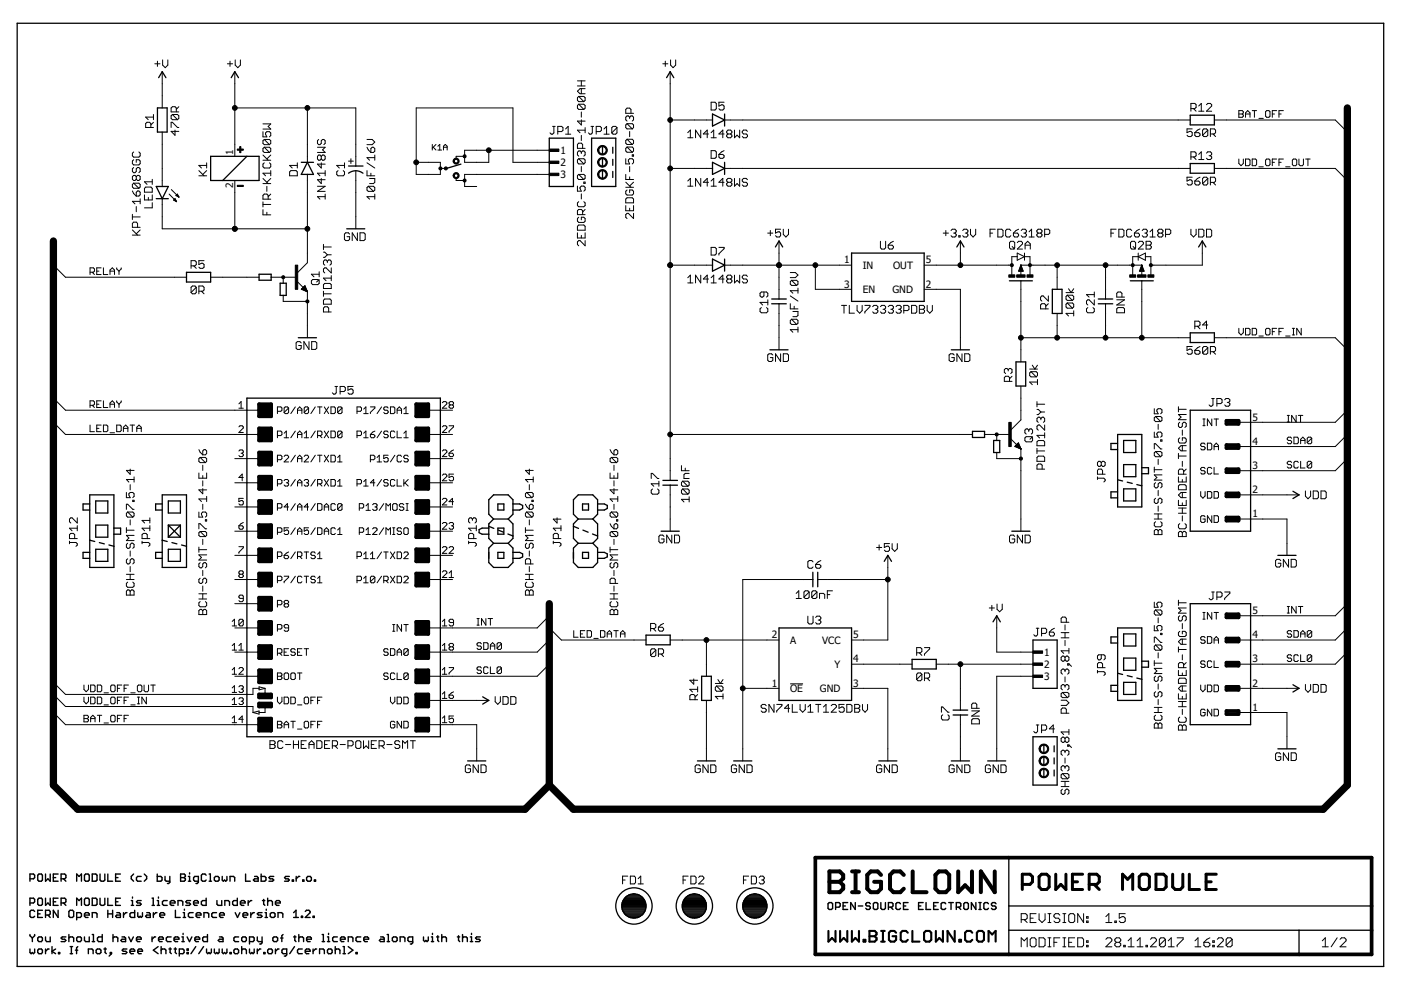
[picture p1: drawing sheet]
<svg xmlns="http://www.w3.org/2000/svg" width="297mm" height="210mm" viewBox="0 0 297 210" stroke-linecap="round" stroke-linejoin="round" font-family="sans-serif">
<defs><g id="words">
<g font-size="2.2">
<text x="49.4" y="32.8" transform="rotate(-90 49.4 32.8)">1</text>
<text x="118.8" y="32.6">1</text>
<text x="118.8" y="35.2">2</text>
<text x="49.4" y="39.8" transform="rotate(-90 49.4 39.8)">2</text>
<text x="118.8" y="37.8">3</text>
<text x="179" y="55.9">1</text>
<text x="182.9" y="57">IN</text>
<text x="189.4" y="57">OUT</text>
<text x="196.3" y="55.9">5</text>
<text x="179" y="61">3</text>
<text x="182.9" y="62.1">EN</text>
<text x="189.2" y="62.1">GND</text>
<text x="196.3" y="61">2</text>
<text x="265.5" y="89.2">5</text>
<text x="265.5" y="94.3">4</text>
<text x="265.5" y="99.4">3</text>
<text x="265.5" y="104.6">2</text>
<text x="265.5" y="109.7">1</text>
<text x="265.5" y="130.2">5</text>
<text x="163.6" y="135.3">2</text>
<text x="167.5" y="136.5">A</text>
<text x="174.3" y="136.5">VCC</text>
<text x="180.9" y="135.3">5</text>
<text x="265.5" y="135.3">4</text>
<text x="176.9" y="141.6">Y</text>
<text x="180.9" y="140.5">4</text>
<text x="221.4" y="139">1</text>
<text x="221.4" y="141.6">2</text>
<text x="265.5" y="140.5">3</text>
<text x="163.6" y="145.6">1</text>
<text x="167.5" y="146.7">OE</text>
<text x="173.9" y="146.7">GND</text>
<text x="180.9" y="145.6">3</text>
<text x="221.4" y="144.2">3</text>
<text x="265.5" y="145.6">2</text>
<text x="265.5" y="150.7">1</text>
</g>
</g></defs>
<g fill="none" stroke="#000" stroke-width=".3">
<path d="M6.3 186.3h.8l.2-.2v-.5l-.2-.3h-.8v1.5M6.3 191.5h.8l.2-.3v-.5l-.2-.3h-.8v1.6M6.3 198.1v.3l.6 .5M6.9 198.9v.7M7.3 193.3l-.2-.3h-.5l-.3 .3v1l.3 .2h.5l.2-.2M7.3 198.1v.3l-.4 .5M8 198.9l.3-.3h.5l.2 .3v.5l-.2 .2h-.5l-.3-.2zM8 193.8h.5M8.3 185.3h.5l.2 .3v1l-.2 .2h-.5l-.3-.2v-1zM8.3 190.4h.5l.2 .3v1l-.2 .3h-.5l-.3-.3v-1zM9 193h-1v1.5h1M9.7 185.3v1.5l.5-.5 .4 .5v-1.5"/>
<path d="M9.7 190.4v1.6l.5-.5 .4 .5v-1.6M9.7 194h.7l.2-.2v-.5l-.2-.3h-.7v1.5M9.7 198.6v.8l.2 .2h.7v-1M10.2 194l.4 .5M11.3 186.1h.5M11.3 191.2h.5M12.3 185.3h-1v1.5h1M12.3 190.4h-1v1.6h1M12.3 193v1.5l-1-1.5v1.5M13 186.3h.7l.3-.2v-.5l-.3-.3h-.7v1.5M13 191.5h.7l.3-.3v-.5l-.3-.3h-.7v1.6M13.5 186.3l.5 .5"/>
<path d="M13.5 191.5l.5 .5M14 198.6h-.8l-.2 .3 .2 .2h.5l.3 .3-.3 .2h-.7M14.6 198.1v1.5M14.6 198.9l.3-.3h.5l.2 .3v.7M14.9 193h.5l.2 .3v1l-.2 .2h-.5l-.3-.2v-1zM16.3 186.8v-1.5l.5 .5 .5-.5v1.5M16.3 192v-1.6l.5 .5 .5-.5v1.6M16.3 194.5h.7l.3-.2v-.5l-.3-.3h-.7v1.5M16.3 198.9l.2-.3h.5l.3 .3v.5l-.3 .2h-.5l-.2-.2zM17.9 194h1v-.2l-.2-.3h-.5l-.3 .3v.5l.3 .2h.5M17.9 198.6v.8l.3 .2h.7v-1M18.2 185.3h.5l.2 .3v1l-.2 .2h-.5l-.3-.2v-1z"/>
<path d="M18.2 190.4h.5l.2 .3v1l-.2 .3h-.5l-.3-.3v-1zM19.6 185.3h.7l.3 .3v1l-.3 .2h-.7zM19.6 190.4h.7l.3 .3v1l-.3 .3h-.7zM19.6 194.5v-1h.7l.3 .3v.7M19.6 199.6h.5M19.6 198.1h.2v1.5M21.2 185.3v1.3l.3 .2h.5l.2-.2v-1.3M21.2 190.4v1.3l.3 .3h.5l.2-.3v-1.3M21.7 198.1v1.5h-.8l-.2-.2v-.5l.2-.3h.8M22.9 185.3v1.5h1M22.9 190.4v1.6h1M22.9 193v1.5"/>
<path d="M22.9 193.8h1M23.9 193v1.5M24 198.9l.2-.3h.5l.3 .3v.7M24 198.1v1.5M24.5 186.1h.5M24.5 191.2h.5M24.8 193.5h.5l.2 .3v.7h-.7l-.3-.2 .3-.3h.7M25.5 185.3h-1v1.5h1M25.5 190.4h-1v1.6h1M25.9 198.6h.5l.2 .3v.7h-.7l-.3-.2 .3-.3h.7M26.2 193.5v1M26.9 193.5h-.2l-.5 .5"/>
<path d="M27.3 198.6l.5 1 .5-1M27.8 192h.5M27.8 190.9h.3v1.1M28.1 190.2v.2M28.3 185.3l-.5 .5v.5l.5 .5M28.6 193v1.5h-.8l-.2-.2v-.5l.2-.3h.8M28.9 199.1h1v-.2l-.2-.3h-.5l-.3 .3v.5l.3 .2h.5M29.2 193.5v.8l.3 .2 .2-.2 .3 .2 .2-.2v-.8M29.9 185.8h-.7l-.3 .3v.5l.3 .2h.7M29.9 190.9h-.7l-.3 .3 .3 .3h.5l.2 .2-.2 .3h-.8M30.6 185.3l.5 .5v.5l-.5 .5M31.1 193.5h.5l.3 .3v.7h-.8l-.2-.2 .2-.3h.8"/>
<path d="M32.2 190.4h.3v1.6M32.2 192h.5M32.2 198.6v1M32.5 193.5v1M33 198.6h-.3l-.5 .5M33.3 193.5h-.3l-.5 .5M33.3 185.3v1.5h.8l.3-.2v-.5l-.3-.3h-.8M33.3 192h.5M33.3 190.9h.3v1.1M33.6 190.2v.2M33.6 199.1h1v-.2l-.2-.3h-.5l-.3 .3v.5l.3 .2h.5M33.9 194h1v-.2l-.3-.3h-.5l-.2 .3v.5l.2 .2h.5"/>
<path d="M35 185.8v.8l.2 .2h.8M35.5 190.9h-.8l-.3 .3v.5l.3 .3h.8M36 185.8v1.3l-.2 .2h-.3M36.1 191.5h1v-.3l-.2-.3h-.6l-.2 .3v.5l.2 .3h.6M36.3 198.6h-.8l-.2 .3v.5l.2 .2h.8M36.9 199.1h1v-.2l-.2-.3h-.5l-.3 .3v.5l.3 .2h.5M37.2 193v1.5h1M37.7 192v-1.1h.8l.3 .3v.8M38.3 185.3h.8l.2 .3v.2l-.2 .3 .2 .2v.3l-.2 .2h-.8zM38.3 186.1h.8M38.6 199.6h.5M38.6 198.6h.2v1"/>
<path d="M38.8 197.9v.2M38.8 194.5h.5M38.8 193.5h.3v1M39.1 192.8v.2M39.7 198.6l.5 1 .5-1M39.9 186.8h.5M39.9 185.8h.3v1M40.2 185.1v.2M40.4 190.9h-.8l-.2 .3 .2 .3h.6l.2 .2-.2 .3h-.8M41 193.5h-.8l-.3 .3v.5l.3 .2h.8M41 191.5h1.1v-.3l-.3-.3h-.5l-.3 .3v.5l.3 .3h.5M41.3 199.1h1v-.2l-.2-.3h-.5l-.3 .3v.5l.3 .2h.5"/>
<path d="M41.6 194h1v-.2l-.2-.3h-.6l-.2 .3v.5l.2 .2h.6M42.1 186.8h-.8l-.3-.2v-.5l.3-.3h.8v1.3l-.3 .2h-.2M43.2 194.5v-1h.8l.3 .3v.7M43.7 185.6l-.2-.3h-.6l-.2 .3v1l.2 .2h.6l.2-.2M43.7 190.4v1.6h-.8l-.2-.3v-.5l.2-.3h.8M44 198.1v1.5h-.8l-.2-.2v-.5l.2-.3h.8M44.3 185.3h.3v1.5M44.3 186.8h.6M45.4 186.1l.3-.3h.5l.3 .3v.5l-.3 .2h-.5l-.3-.2zM45.9 193.5h-.8l-.2 .3v.5l.2 .2h.8M46 190.9v.8l.2 .3h.8v-1.1M46.5 198.6h.5l.3 .3v.7h-.8l-.2-.2 .2-.3h.8"/>
<path d="M46.5 194h1.1v-.2l-.3-.3h-.5l-.3 .3v.5l.3 .2h.5M47.1 185.8v.8l.2 .2 .3-.2 .3 .2 .2-.2v-.8M47.7 192v-1.1h.7l.3 .3v.8M48.8 186.8v-1h.7l.3 .3v.7M49.9 193.5l.5 1 .5-1M50.3 190.4v1.6h-.7l-.3-.3v-.5l.3-.3h.7M50.6 198.6h-.8l-.2 .3v.5l.2 .2h.8M51 191.5h1v-.3l-.3-.3h-.5l-.2 .3v.5l.2 .3h.5M51.2 198.9l.3-.3h.5l.2 .3v.5l-.2 .2h-.5l-.3-.2zM51.5 194h1v-.2l-.2-.3h-.5l-.3 .3v.5l.3 .2h.5M52.1 185.3v1.5h1M52.6 190.9v1.1"/>
<path d="M52.9 199.6h.8l.2-.2v-.5l-.2-.3h-.8v1.6M53.2 193.5v1M53.4 190.9h-.3l-.5 .6M53.9 193.5h-.2l-.5 .5M54 185.8h.5l.2 .3v.7h-.7l-.3-.2 .3-.3h.7M54.5 198.6v.8l.3 .2h.8M55.4 185.3v1.5h.7l.3-.2v-.5l-.3-.3h-.7M55.6 193.5h-.8l-.3 .3 .3 .2h.5l.3 .3-.3 .2h-.8M55.6 198.6v1.3l-.3 .3h-.2M55.6 190.9h.6M55.9 190.7v1l.3 .3M56.2 194.5h.5"/>
<path d="M56.2 193.5h.3v1M56.5 192.8v.2M56.7 191.2l.3-.3h.5l.3 .3v.8M56.7 190.4v1.6M57.3 193.8l.3-.3h.5l.2 .3v.5l-.2 .2h-.5l-.3-.2zM57.8 198.9l.3-.3h.5l.3 .3v.5l-.3 .2h-.5l-.3-.2zM58 185.8h-.7l-.3 .3 .3 .2h.5l.2 .3-.2 .2h-.8M58.4 191.5h1v-.3l-.2-.3h-.5l-.3 .3v.5l.3 .3h.5M58.9 194.5v-1h.8l.3 .3v.7M59.5 198.9h.5M60 198.1l-.2 .3v1.2M61.3 185.8h-.7l-.3 .3 .3 .2h.5l.2 .3-.2 .2h-.8"/>
<path d="M62 186.6h.2v.2h-.2zM62.3 194.5h1M62.3 193.5l.5-.5v1.5M62.3 198.6h.5M62.5 198.4v1l.3 .2M62.8 185.8v1M63.4 198.9l.2-.3h.5l.3 .3v.7M63.4 198.1v1.5M63.6 185.8h-.3l-.5 .5M63.9 194.3h.3v.2h-.3zM64.2 186.6h.2v.2h-.2zM64.7 193.3l.3-.3h.5l.2 .3v.2l-1 1h1"/>
<path d="M65 199.1h1v-.2l-.2-.3h-.5l-.3 .3v.5l.3 .2h.5M65.3 185.8h.5l.2 .3v.5l-.2 .2h-.5l-.3-.2v-.5zM66.4 194.3h.2v.2h-.2zM66.7 186.6h.2v.2h-.2zM68.3 199.6h.5M68.3 198.1h.3v1.5M69.4 199.6h.5M69.4 198.6h.3v1M69.7 197.9v.2M71.5 198.6h-.7l-.3 .3v.5l.3 .2h.7M72.2 199.1h1v-.2l-.3-.3h-.5l-.2 .3v.5l.2 .2h.5M73.8 199.6v-1h.8l.2 .3v.7"/>
<path d="M76.5 198.6h-.8l-.2 .3v.5l.2 .2h.8M77.1 199.1h1v-.2l-.2-.3h-.5l-.3 .3v.5l.3 .2h.5M80.7 198.6h.5l.2 .3v.7h-.7l-.3-.2 .3-.3h.7M82.1 199.6h.5M82.1 198.1h.2v1.5M83.2 198.9l.2-.3h.5l.3 .3v.5l-.3 .2h-.5l-.2-.2zM84.8 199.6v-1h.8l.3 .3v.7M87.5 199.6h-.8l-.2-.2v-.5l.2-.3h.8v1.3l-.3 .3h-.2M89.8 198.6v.8l.2 .2 .3-.2 .3 .2 .2-.2v-.8M91.5 199.6h.4M91.5 198.6h.2v1M91.7 197.9v.2"/>
<path d="M92.6 198.6h.4M92.8 198.4v1l.2 .2M93.7 198.9l.2-.3h.5l.3 .3v.7M93.7 198.1v1.5M97 198.6h.5M97.2 198.4v1l.3 .2M98.1 198.9l.2-.3h.5l.3 .3v.7M98.1 198.1v1.5M99.7 199.6h.5M99.7 198.6h.3v1M100 197.9v.2M101.8 198.6h-.7l-.3 .3 .3 .2h.5l.2 .3-.2 .2h-.8"/>
<path d="M175.8 191.4h.5l.2 .2v1l-.2 .2h-.5l-.2-.2v-1zM177.2 192.3h.7l.2-.2v-.5l-.2-.2h-.7v1.4M178.8 192.1h.4M179.7 191.4h-.9v1.4h.9M181.3 191.4v1.4l-.9-1.4v1.4M182 192.1h.9M184.5 191.6l-.2-.2h-.5l-.2 .2v.3l.2 .2h.5l.2 .2v.3l-.2 .2h-.5l-.2-.2M185.4 191.4h.5l.2 .2v1l-.2 .2h-.5l-.2-.2v-1zM186.8 191.4v1.2l.2 .2h.5l.2-.2v-1.2M188.4 192.3h.7l.2-.2v-.5l-.2-.2h-.7v1.4M188.8 192.3l.5 .5M190.9 191.6l-.2-.2h-.5l-.3 .2v1l.3 .2h.5l.2-.2"/>
<path d="M191.6 192.1h.4M192.5 191.4h-.9v1.4h.9M194.8 192.1h.4M195.7 191.4h-.9v1.4h.9M196.3 191.4v1.4h1M198 192.1h.4M198.9 191.4h-.9v1.4h.9M200.5 191.6l-.2-.2h-.5l-.3 .2v1l.3 .2h.5l.2-.2M201.1 191.4h1M201.6 191.4v1.4M202.8 192.3h.7l.2-.2v-.5l-.2-.2h-.7v1.4M203.2 192.3l.5 .5"/>
<path d="M204.6 191.4h.5l.2 .2v1l-.2 .2h-.5l-.3-.2v-1zM206.9 191.4v1.4l-.9-1.4v1.4M207.5 191.4h.5M207.5 192.8h.5M207.8 191.4v1.4M209.6 191.6l-.3-.2h-.4l-.3 .2v1l.3 .2h.4l.3-.2M211.2 191.6l-.3-.2h-.5l-.2 .5 .2 .2h.5l.3 .2v.3l-.3 .2h-.5l-.2-.2M6.3 201.2v.8l.3 .2 .3-.2 .2 .2 .2-.2v-.8M8.3 201.2h.5l.2 .3v.5l-.2 .2h-.5l-.3-.2v-.5zM9.7 201.2v1M10.4 201.2h-.2l-.5 .5M11 200.7v1.5"/>
<path d="M11.8 201.2l-.8 .5 .8 .5M12.4 202h.3v.2h-.3zM14.9 202.2h.5M14.9 200.7h.5M15.1 200.7v1.5M16 201.5h.5M16.5 200.7l-.3 .3v1.2M18.7 202.2v-1h.8l.2 .3v.7M20.4 201.5l.2-.3h.5l.3 .3v.5l-.3 .2h-.5l-.2-.2zM22 201.2h.5M22.3 201v1l.2 .2M23.4 202h.2v.2h-.2z"/>
<path d="M23.6 202.2l-.5 .5M26.9 201.2h-.8l-.2 .3 .2 .2h.5l.3 .3-.3 .2h-.7M27.6 201.7h1v-.2l-.3-.3h-.5l-.2 .3v.5l.2 .2h.5M29.2 201.7h1v-.2l-.2-.3h-.5l-.3 .3v.5l.3 .2h.5M33.5 200.7l-1 .8 1 .7M34.2 201.5l.2-.3h.5l.3 .3v.7M34.2 200.7v1.5M35.8 201.2h.5M36.1 201v1l.2 .2M36.9 201.2h.5M37.2 201v1l.2 .2M38 202.2h.8l.2-.2v-.5l-.2-.3h-.8v1.5"/>
<path d="M39.7 202h.2v.2h-.2zM39.7 201.2h.2v.3h-.2zM41.5 200.7l-1 1.5M43.2 200.7l-1.1 1.5M43.8 201.2v.8l.2 .2 .3-.2 .3 .2 .2-.2v-.8M45.4 201.2v.8l.3 .2 .3-.2 .2 .2 .3-.2v-.8M47.1 201.2v.8l.2 .2 .3-.2 .3 .2 .2-.2v-.8M48.8 202h.2v.2h-.2zM49.6 201.5l.2-.3h.5l.3 .3v.5l-.3 .2h-.5l-.2-.2zM51.2 201.5l.3-.3h.5l.2 .3v.7M51.2 200.7v1.5M52.9 201.2v.8l.2 .2 .3-.2 .3 .2 .2-.2v-.8"/>
<path d="M54.5 201.2v1M55.3 201.2h-.2l-.6 .5M55.9 202h.3v.2h-.3zM57 201.2h.5l.3 .3v.5l-.3 .2h-.5l-.3-.2v-.5zM58.4 201.2v1M59.2 201.2h-.3l-.5 .5M60.8 202.2h-.8l-.2-.2v-.5l.2-.3h.8v1.3l-.3 .2h-.2M62.4 200.7l-1 1.5M64.1 201.2h-.8l-.2 .3v.5l.2 .2h.8M64.7 201.7h1v-.2l-.2-.3h-.5l-.3 .3v.5l.3 .2h.5M66.4 201.2v1M67.1 201.2h-.2l-.5 .5"/>
<path d="M67.8 202.2v-1h.7l.3 .3v.7M69.7 201.2h.5l.2 .3v.5l-.2 .2h-.5l-.3-.2v-.5zM71.1 201.5l.2-.3h.5l.3 .3v.7M71.1 200.7v1.5M72.7 202.2h.5M72.7 200.7h.3v1.5M73.8 200.7l1 .8-1 .7M75.5 202h.2v.2h-.2z"/>
</g>
<g fill="none" stroke="#000" stroke-width=".21">
<path d="M32.8 13.5h1.1M33.4 13v1.1M34.4 15.2v7.7M34.5 12.7v1.1l.5 .6 .6-.6v-1.1M48.2 13.5h1.1M48.8 13v1.1M49.8 15.2v17.9M49.9 12.7v1.1l.5 .6 .6-.6v-1.1M122.4 18.2h1.7M122.4 17.1h1.7M123.3 17.1v1.1M123.3 18.8v1.1"/>
<path d="M124.1 18.8h-1.1l-.6 .5 .6 .6h1.1M140.5 13.5h1.1M141.1 13v1.1M142.1 15.2v86.7M142.2 12.7v1.1l.5 .6 .6-.6v-1.1M28.3 32.2l-.2 .3v.5l.2 .3h1.1l.3-.3v-.5l-.3-.3M28.3 33.9l-.2 .2v.6l.2 .3h1.1l.3-.3v-.6l-.3-.2h-.5v.5M28.3 35.5l-.2 .3v.5l.2 .3h.3l.3-.3v-.5l.3-.3h.2l.3 .3v.5l-.3 .3M28.3 38.8l-.2 .3v.5l.2 .3h1.1M28.3 38.8h1.1l.3 .3v.5l-.3 .3M28.3 38.8l1.1 1.1M28.9 37.4l-.3-.2h-.3l-.2 .2v.6l.2 .3h.3l.3-.3"/>
<path d="M28.9 37.4v.6M28.9 37.4l.3-.2h.2l.3 .2v.6l-.3 .3h-.2l-.3-.3M30.6 39.9l.3-.2h1.1l.3 .2v.8h-1.7zM32 27v-.8l-.3-.3h-.5l-.3 .3v.8h1.6M32.3 38v1.1M32.3 38.5h-1.7l.6 .6M32.5 25.9l-.5 .6M32.5 24.8h-1.6l.5 .6M32.5 24.3v1.1M34.4 28v11.5M36.3 27v-1.1h.3l1 1.1h.3M36.6 24.3l-.3 .3v.5l.3 .3h1"/>
<path d="M36.6 24.3h1l.3 .3v.5l-.3 .3M36.6 24.3l1 1.1M37.1 27.6v1.1l-.8-.8h1.6M37.4 23.7v-.8l-.3-.3h-.5l-.3 .3v.8h1.6M37.9 22.6l-.5 .6M42.2 37.3h1.6M42.2 36.2l1.1 1.1M43.8 34.5v1.1M43.8 35.1h-1.6l.5 .5M43.8 36.2l-.8 .8M49.8 22.9h25.6v12.3M49.8 38.3v10.2"/>
<path d="M55.8 27.9v1.1h.8l-.3-.5v-.3l.3-.3h.5l.3 .3v.5l-.3 .3M55.8 38.9h1.6M55.8 37.8l1.1 1.1M55.8 34h1.6M55.8 32.9l1.1 1.1M55.8 26.3h1.6l-.5 .5 .5 .6h-1.6M56 29.6l-.2 .2v.6l.2 .3h1.1M56 31.2l-.2 .3v.5l.2 .3h1.1M56 34.5l-.2 .3v.5l.2 .3h1.1l.3-.3v-.5l-.3-.3M56 29.6h1.1l.3 .2v.6l-.3 .3M56 31.2h1.1l.3 .3v.5l-.3 .3M56 31.2l1.1 1.1"/>
<path d="M56 29.6l1.1 1.1M56.6 39.5v1.1M57.4 37.8l-.8 .9M57.4 36.7h-1.6l.5 .6M57.4 36.2v1.1M57.4 32.9l-.8 .8M61.4 36.4l.3-.2h1.1l.2 .2v.9h-1.6zM63 35.1h-1.6l.6 .5M63 34.5v1.1M65.2 22.9v11.5M65.2 37v18.7l-2.3 2.3M67.3 31.2h1.6l-.5 .6 .5 .5h-1.6"/>
<path d="M67.3 39.5h1.6l-1.6 1.1h1.6M67.6 29.6l-.3 .2v.6l.3 .3h.2l.3-.3v-.6l.3-.2h.3l.2 .2v.6l-.2 .3M68.1 33.1l-.3-.2h-.2l-.3 .2v.6l.3 .3h.2l.3-.3M68.1 33.1l.3-.2h.3l.2 .2v.6l-.2 .3h-.3l-.3-.3M68.1 37.8v1.1l-.8-.8h1.6M68.1 33.1v.6M68.1 34.5v1.1l-.8-.8h1.6M68.9 36.7h-1.6l.5 .6M68.9 36.2v1.1M71.7 36.2l-.3 .2v.6l.3 .3h1.1l.2-.3v-.6l-.2-.2M73 34.5v1.1M73 35.1h-1.6l.5 .5"/>
<path d="M73.9 34.2h1M74.4 33.7v1M75.4 36.2v12.3M77.8 29.6h1.1l.6 .5-.6 .6h-1.1M77.8 36.2v1.1h1.7M77.8 34.5l1.7 1.1M77.8 31.2l.3 .6 .5 .5M78.1 39.5l-.3 .3v.5l.3 .3h1.1M78.1 39.5h1.1l.3 .3v.5l-.3 .3M78.1 39.5l1.1 1.1M78.4 37.8h1.1v.9l-.3 .2h-.8M78.6 31.5l.3-.3h.3l.3 .3v.5l-.3 .3h-.6z"/>
<path d="M78.6 36.7v.6M79.5 32.9v1.1M79.5 33.4h-1.7l.6 .6M88.2 34.4h5.2v2.6h-5.2v-14.1h20.6v11.5h7.7M91.7 30.6v1.2M91.9 31.2l.5 .6M92.4 30.6l-.7 .8M92.8 31l.4-.4v1.2M92.8 31.8h.8M93.4 35.7h1.3M94 31.2h.8M94 31.8v-.8l.4-.4 .4 .4v.8"/>
<path d="M96.7 37.8v.5h1.8M98.5 33.1h-1.8v.6M103.6 31.9v2.5h-5.1v-2.5h18M116.5 37h-18v2.5h2.6M117.2 26.8h.5M117.4 26.8v1.4l-.2 .2h-.3l-.3-.2M118.3 27.9h.8l.3-.3v-.5l-.3-.3h-.8v1.6M119.9 28.4h1.1M119.9 27.3l.6-.5v1.6M122.4 39.5v1h.9l-.3-.8 .3-.2h.5l.3 .2v.6l-.3 .2M122.7 20.4h1.1l.3 .3v.6l-.3 .2M122.7 22.1h1.1l.3 .3v.5l-.3 .3"/>
<path d="M122.7 33.7h1.1l.3 .2v.6l-.3 .3M122.7 37h1.1l.3 .2v.6l-.3 .3M122.7 20.4l-.3 .3v.6l.3 .2h1.1M122.7 22.1l-.3 .3v.5l.3 .3h1.1M122.7 33.7l-.3 .2v.6l.3 .3h1.1M122.7 37l-.3 .2v.6l.3 .3h1.1M122.7 37l1.1 1.1M122.7 33.7l1.1 1.1M122.7 22.1l1.1 1.1M122.7 20.4l1.1 1.1M123.3 32.3l.2-.3h.3l.3 .3v.5l-.3 .3M123.3 32.3l-.3-.3h-.3l-.3 .3v.5l.3 .3"/>
<path d="M123.3 23.7v1.1M123.3 25.4v1.1l-.9-.8h1.7M123.3 28.7v1.1M123.3 32.3v.3M123.3 35.3v1.1M123.5 31.5v-.9l-.2-.2h-.6l-.3 .2v.9h1.7M123.8 38.6h.3v.3h-.3zM124.1 27.1v1.1M124.1 27.6h-1.7l.6 .6M125.3 26.8h.6M125.6 26.8v1.4l-.3 .2h-.3l-.2-.2M126.4 27.9h.8l.3-.3v-.5l-.3-.3h-.8v1.6"/>
<path d="M128.1 28.4h1.1M128.1 27.3l.5-.5v1.6M130.8 27.1v1.1l-.3 .2h-.5l-.3-.2M130.8 27.1l-.3-.3h-.5l-.3 .3v1.1M130.8 27.1l-1.1 1.1M132.7 33.7v1.1h.8l-.3-.6v-.3l.3-.2h.5l.3 .2v.6l-.3 .3M132.7 37v1.1h1.6M132.7 39.7h1.6M132.7 38.6l1.1 1.1M132.9 26.2l-.2 .3v.6l.2 .2h1.1M132.9 29.5h1.1l.3 .3v.6l-.3 .2M132.9 26.2h1.1l.3 .3v.6l-.3 .2"/>
<path d="M132.9 31.2h1.1l.3 .3v.5l-.3 .3M132.9 29.5l-.2 .3v.6l.2 .2h1.1M132.9 31.2l-.2 .3v.5l.2 .3h1.1M132.9 31.2l1.1 1.1M132.9 29.5l1.1 1.1M132.9 26.2l1.1 1.1M133.5 24.8l.3-.2h.2l.3 .2v.6l-.3 .3M133.5 24.8l-.3-.2h-.3l-.2 .2v.6l.2 .3M133.5 24.8v.3M133.5 27.9v1.1M133.5 35.3v1.1M133.5 37.5v.6"/>
<path d="M133.8 24v-.8l-.3-.3h-.6l-.2 .3v.8h1.6M134 32.8h.3v.3h-.3zM134.3 38.6l-.8 .8M142.1 35.7h9M142.1 25.4h9M145.8 39.5h1.1M145.8 28.1l.6-.5v1.6M145.8 38.4l.6-.6v1.7M145.8 29.2h1.1M148.6 27.6v1.6l-1.1-1.6v1.6M148.6 37.8v1.7l-1.1-1.7v1.7M150.2 28.4h-1.1l.8-.8v1.6"/>
<path d="M150.2 38.7h-1.1l.8-.9v1.7M150.8 39.5h1.1M150.8 29.2h1.1M150.8 28.1l.5-.5v1.6M150.8 38.4l.5-.6v1.7M150.8 31.9h.8l.3 .3v1.1l-.3 .3h-.8zM150.8 21.7h.8l.3 .2v1.2l-.3 .2h-.8zM152.4 32.7h.8l.3 .3v.3l-.3 .3h-.5l-.3-.3zM153.5 28.4h-1.1l.8-.8v1.6M153.5 38.7h-1.1l.8-.9v1.7M153.5 21.7h-1.1v.8l.6-.3h.2l.3 .3v.6l-.3 .2h-.5l-.3-.2M153.5 31.9l-1.1 .8"/>
<path d="M153.6 35.7h98.7M153.6 25.4h98.7M154.3 38.7l-.2 .2v.3l.2 .3h.6l.3-.3v-.3l-.3-.2M154.3 38.7l-.2-.3v-.3l.2-.3h.6l.3 .3v.3l-.3 .3M154.3 28.4l-.2-.3v-.2l.2-.3h.6l.3 .3v.2l-.3 .3M154.3 28.4l-.2 .3v.2l.2 .3h.6l.3-.3v-.2l-.3-.3M154.3 28.4h.6M154.3 38.7h.6M155.7 27.6v1.6l.6-.5 .5 .5v-1.6M155.7 37.8v1.7l.6-.6 .5 .6v-1.7M158.5 38.1l-.3-.3h-.6l-.2 .3v.3l.2 .3h.6l.3 .2v.3l-.3 .3h-.6l-.2-.3M158.5 27.9l-.3-.3h-.6l-.2 .3v.2l.2 .3h.6l.3 .3v.2l-.3 .3h-.6l-.2-.3"/>
<path d="M252.5 23h.8l.3-.2v-.6l-.3-.3h-.8v1.7M252.5 33.3h.8l.3-.3v-.5l-.3-.3h-.8v1.6M252.8 27.3h-1.1v.8l.5-.2h.3l.3 .2v.6l-.3 .3h-.6l-.2-.3M252.8 37.6h-1.1v.8l.5-.3h.3l.3 .3v.5l-.3 .3h-.6l-.2-.3M253 23l.6 .6M253 33.3l.6 .5M253.3 28.1h.8l.3 .3v.3l-.3 .3h-.5l-.3-.3zM253.3 38.4h.8l.3 .3v.2l-.3 .3h-.5l-.3-.3zM254.1 22.5l.6-.6v1.7M254.1 32.7l.6-.5v1.6M254.1 23.6h1.1M254.1 33.8h1.1"/>
<path d="M254.4 27.3l-1.1 .8M254.4 37.6l-.5 .2-.6 .6M255.8 32.5l.3-.3h.5l.3 .3v.2l-.3 .3M255.8 22.2l.3-.3h.5l.3 .3v.3l-1.1 1.1h1.1M256.1 27.6l-.3-.3h-.6l-.2 .3v1.1M256.1 27.6v1.1l-.3 .3h-.6l-.2-.3M256.1 37.8l-.3-.2h-.6l-.2 .2v1.1M256.1 37.8v1.1l-.3 .3h-.6l-.2-.3M256.1 27.6l-1.1 1.1M256.1 37.8l-1.1 1.1M256.3 33h.3M256.6 28.4h.9l.2-.3v-.5l-.2-.3h-.9v1.7"/>
<path d="M256.6 38.7h.9l.2-.3v-.6l-.2-.2h-.9v1.6M256.6 33l.3 .3v.2l-.3 .3h-.5l-.3-.3M257.2 28.4l.5 .6M257.2 38.7l.5 .5M257.5 35.7h25.6l2.6 2.6M257.5 25.4h25.6l2.6 2.6M262.7 23.5h.7l.2 .2v.2l-.2 .3 .2 .4-.2 .3h-.7zM262.7 33.7v.9l.4 .5 .5-.5v-.9M262.7 24.2h.7M264.1 24.9v-1l.4-.4 .5 .4v1M264.1 33.7h.7l.2 .3v.9l-.2 .2h-.7zM264.1 24.2h.9"/>
<path d="M265.5 33.7h.7l.2 .3v.9l-.2 .2h-.7zM265.5 23.5h.9M266 23.5v1.4M266.9 35.4h.9M266.9 25.1h.9M268.3 34l.3-.3h.4l.3 .3v.9l-.3 .2h-.4l-.3-.2zM268.6 23.5h.4l.3 .2v.9l-.3 .3h-.4l-.3-.3v-.9zM269.7 34.4h.5M269.7 24.2h.5M270.7 23.5h-1v1.4M270.7 33.7h-1v1.4M271.2 34.4h.4"/>
<path d="M271.2 24.2h.4M272.1 23.5h-.9v1.4M272.1 33.7h-.9v1.4M272.6 35.4h.9M274 34l.2-.3h.5l.2 .3v.9l-.2 .2h-.5l-.2-.2zM275.4 33.7v1.2l.3 .2h.4l.3-.2v-1.2M276.8 33.7h1M277.3 33.7v1.4M11.3 56.2l2.6 2.6h25.6M19.1 57.7h.7l.2-.2v-.5l-.2-.2h-.7v1.4M19.6 57.7l.4 .5M20.5 57.5h.5"/>
<path d="M21.4 56.8h-.9v1.4h.9M21.9 56.8v1.4h1M23.3 57.5h1M23.3 58.2v-.9l.5-.5 .5 .5v.9M24.7 56.8v.2l.5 .5M25.2 57.5v.7M25.7 56.8v.2l-.5 .5M28.1 49.8h1.6M28.1 48.7l1.1 1.1M28.1 45.4v1.1M28.1 46h1.6M28.1 40.5l.2 .5 .6 .6"/>
<path d="M28.9 40.8l.3-.3h.2l.3 .3v.5l-.3 .3h-.5zM28.9 43.8v1.1M29.2 48.2v-.8l-.3-.3h-.6l-.2 .3v.8h1.6M29.7 48.7l-.8 .9M29.7 42.7h-1.6l.5 .5M29.7 42.1v1.1M30.6 41.3v1.1h1.7v-1.1M31.5 41.9v.5M32.3 43v1.1h-1.7M34.4 42.1v6.4h30.8M35.9 41.1l1.5 1.7M36.3 40.2l1.6 1.6"/>
<path d="M36.9 42.4h-.1l.6 .4M36.9 42.4l.5 .4M37 42.2l.4 .6M37 42.2l-.1 .2M37.4 41.4l.5 .4M37.5 41.2l.1-.1 .3 .7M37.5 41.2l-.1 .2M37.5 41.2l.4 .6M40.5 56.4h.8l.3-.3v-.6l-.3-.2h-.8v1.6M41.1 56.4l.5 .5M43.3 55.3h-1.1v.8l.5-.3h.3l.3 .3v.5l-.3 .3h-.6l-.2-.3M44.7 58.8h10.2"/>
<path d="M55.8 44.4v1.2h1.6M55.8 42.8v1.1M55.8 43.3h1.6M56.6 45v.6M56.9 42.2v-.8l-.3-.3h-.6l-.2 .3v.8h1.6M57.4 41.1l-.5 .6M57.5 58.8h5.1M60 58.8v1.2M62.9 59.5l2.3 2.3M66 59.5l.3-.2h1.1l.3 .2v.6l-.3 .2h-1.1l-.3-.2zM67.7 57.6v1.1M67.7 59.3l-.6 .5"/>
<path d="M67.7 58.1h-1.7l.6 .6M68.6 51.8v1.1M68.6 53.5h.3l.5 .5M68.6 52.4h1.6M68.9 41.7h-1.6l.5 .5M68.9 41.1v1.1M69.4 55.4l-.3-.3h-.2l-.3 .3v.5l.3 .3M69.4 55.4l.3-.3h.3l.2 .3v.5l-.2 .3M69.4 55.4v.3M69.4 54l-.5 .6h-.3M69.4 54h.8M70.2 56.8v1.1l-1.1-1.1h-.2l-.3 .2v.6l.3 .3"/>
<path d="M70.2 58.4v1.1M70.2 59h-1.6l.5 .5M74.1 49.6l-.2-.2h-.6l-.3 .2v1.1l.3 .3h.6l.2-.3v-.5h-.5M75.8 49.4v1.6l-1.1-1.6v1.6M76.3 49.4h.9l.2 .2v1.1l-.2 .3h-.9zM79.5 41.7h-1.7l.6 .5M79.5 41.1v1.1M122.4 48l.3-.3h1.1l.3 .3v.8h-1.7zM122.4 49.4v1.1h1.7v-1.1M122.7 42.8l-.3 .2v.6l.3 .2h1.1l.3-.2v-.6l-.3-.2M122.7 46.1l-.3 .2v.6l.3 .3h1.1l.3-.3v-.6l-.3-.2h-.5v.5M123.3 41.1v1.1"/>
<path d="M123.3 49.9v.6M123.5 45.5v-.8l-.2-.3h-.6l-.3 .3v.8h1.7M124.1 51v1.1l-1.1-1.1h-.3l-.3 .3v.5l.3 .3M124.1 44.4l-.6 .6M132.7 43.6v1.1h1.6v-1.1M132.9 40.3l-.2 .3v.5l.2 .3h1.1l.3-.3v-.5l-.3-.3h-.5v.5M132.9 41.9h1.1l.3 .3v.8h-1.6v-.8zM133.5 44.1v.6M134.3 45.2v1.1l-1.1-1.1h-.3l-.2 .3v.6l.2 .2M142.1 56.2h9M145.8 58.9l.6-.6v1.7M145.8 60h1.1"/>
<path d="M148.6 58.3v1.7l-1.1-1.7v1.7M150.2 59.2h-1.1l.8-.9v1.7M150.8 58.9l.5-.6v1.7M150.8 60h1.1M150.8 52.5h.8l.3 .2v1.1l-.3 .3h-.8zM152.4 52.5h1.1v.2l-1.1 1.1v.3M153.5 59.2h-1.1l.8-.9v1.7M153.6 56.2h27M154.3 59.2l-.2-.3v-.3l.2-.3h.6l.3 .3v.3l-.3 .3M154.3 59.2l-.2 .2v.3l.2 .3h.6l.3-.3v-.3l-.3-.2M154.3 59.2h.6M155.7 58.3v1.7l.6-.6 .5 .6v-1.7"/>
<path d="M158.5 58.6l-.3-.3h-.6l-.2 .3v.3l.2 .3h.6l.3 .2v.3l-.3 .3h-.6l-.2-.3M162.8 49.4h1.1M163.3 48.9v1.1M165.2 51.1v12.3M165.5 48.6h-1.1v.8l.6-.3h.2l.3 .3v.6l-.3 .2h-.5l-.3-.2M166.1 48.6v1.1l.5 .5 .6-.5v-1.1M167.6 57.8h1l.6 .5-.6 .6h-1M167.8 59.4h1.1l.3 .3v.5l-.3 .3M167.8 59.4l-.2 .3v.5l.2 .3h1.1M167.8 59.4l1.1 1.1M172.9 56.2v5.1h7.7M186.7 51.2v1.3l.2 .3h.6l.3-.3v-1.3"/>
<path d="M188.3 52h.8l.3 .3v.2l-.3 .3h-.5l-.3-.3zM189.4 51.2l-.5 .2-.6 .6M195.9 56.2h18.6M200 49.4h1.1M200.5 48.9v1.1M201.6 48.9l.3-.3h.6l.2 .3v.2l-.2 .3M202.2 49.4h.3M202.5 49.4l.2 .3v.3l-.2 .2h-.6l-.3-.2M203.3 50h.3v.2h-.3zM203.6 51.1v5.1M204.1 48.9l.3-.3h.5l.3 .3v.2l-.3 .3M204.7 49.4h.2"/>
<path d="M204.9 49.4l.3 .3v.3l-.3 .2h-.5l-.3-.2M205.8 48.6v1.1l.5 .5 .6-.5v-1.1M209.9 49.4h.6M211 48.6h-1.1v1.6M211.6 48.6h.8l.3 .3v1.1l-.3 .2h-.8zM214.3 48.9l-.3-.3h-.5l-.3 .3v1.1l.3 .2h.5l.3-.2M214.3 51.2h.6l.2 .2v1.1l-.2 .3h-.6l-.3-.3v-1.1zM214.6 52.3l.5 .5M214.9 49.4h.8l.3 .3v.3l-.3 .2h-.6l-.2-.2zM215.7 53.7l1.5 .7-1.5 .8zM215.7 54.4h-1.2v3.8M215.7 51.4l.3-.2h.5l.3 .2v.3l-1.1 1.1h1.1"/>
<path d="M216 48.6l-.6 .3-.5 .5M216.5 56.2l.5 1.3h-1.1zM216.5 56.2h25.6M216.5 56.2v2.1M216.5 59.5v17.2M216.5 56.2l-.4 1.3M216.5 56.2l-.3 1.3M216.5 56.2l-.2 1.3M216.5 56.2l.1 1.3M216.5 56.2l.2 1.3M216.5 56.2l.3 1.3M216.5 48.9l.3-.3h.5l.3 .3v.2l-.3 .3"/>
<path d="M217.1 49.4h.2M217.2 54.4h1.2v3.9M217.2 53.7v1.5M217.3 49.4l.3 .3v.3l-.3 .2h-.5l-.3-.2M217.3 52.8v-1.1l.6-.5 .5 .5v1.1M217.3 52h1.1M218.2 50.2h1.1M218.2 49.1l.5-.5v1.6M220.1 49.4l-.3-.3v-.2l.3-.3h.5l.3 .3v.2l-.3 .3M220.1 49.4h.5M220.1 49.4l-.3 .3v.3l.3 .2h.5l.3-.2v-.3l-.3-.3M221.5 49.7h.8l.3-.3v-.5l-.3-.3h-.8v1.6"/>
<path d="M224.1 56.2v5.1M234.4 56.2v7.2M235.5 49.4h.6M236.6 48.6h-1.1v1.6M237.2 48.6h.8l.3 .3v1.1l-.3 .2h-.8zM239.7 51.4l.3-.2h.5l.3 .2v1.1l-.3 .3h-.5l-.3-.3zM239.9 48.9l-.2-.3h-.6l-.2 .3v1.1l.2 .2h.6l.2-.2M240.2 52.3l.6 .5M240.5 49.4h.8l.3 .3v.3l-.3 .2h-.5l-.3-.2zM241.3 54.4h-1.1v3.9M241.3 54.4l1.5-.7v1.5zM241.3 53.7v1.5"/>
<path d="M241.3 51.4l.3-.2h.6l.2 .2v.3l-1.1 1.1h1.1M241.6 48.6l-1.1 .8M242.1 56.2l.5 1.3h-1zM242.1 56.2v2.1M242.1 59.5v12.1M242.1 56.2l.4 1.3M242.1 56.2l.2 1.3M242.1 56.2l.1 1.3M242.1 56.2l-.1 1.3M242.1 56.2l-.3 1.3M242.1 56.2l-.4 1.3M242.2 48.9l.2-.3h.6l.2 .3v.2l-.2 .3"/>
<path d="M242.7 49.4h.3M242.8 54.4h1.2v3.8M243 49.4l.2 .3v.3l-.2 .2h-.6l-.2-.2M243 51.2h.8l.3 .2v.3l-.3 .3 .3 .3v.2l-.3 .3h-.8zM243 52h.8M243.8 50.2h1.1M243.8 49.1l.6-.5v1.6M245.7 49.4l-.2-.3v-.2l.2-.3h.6l.3 .3v.2l-.3 .3M245.7 49.4h.6M245.7 49.4l-.2 .3v.3l.2 .2h.6l.3-.2v-.3l-.3-.3M247.1 49.7h.8l.3-.3v-.5l-.3-.3h-.8v1.6M252.5 48.6v1.1l.5 .5 .6-.5v-1.1"/>
<path d="M254.1 48.6h.9l.2 .3v1.1l-.2 .2h-.9zM254.9 51.1v5.1h-10.9M255.8 48.6h.8l.3 .3v1.1l-.3 .2h-.8zM41.6 60.9v1.1l-.3 .3h-.5l-.3-.3M41.6 60.9l-.3-.3h-.5l-.3 .3v1.1M41.6 60.9l-1.1 1.1M42.2 61.7h.8l.3-.2v-.6l-.3-.3h-.8v1.7M42.7 61.7l.6 .6M60 62.6v1.3h5.2M63.9 72.7l-.3-.3h-.6l-.2 .3v1.1l.2 .3h.6l.3-.3v-.5h-.6M63.9 61.3l1.3 .5M64 61.2l.7-.6 .5 1.2"/>
<path d="M64 61.2l-.1 .1M64 61.2l1.2 .6M64.1 61.2l1.1 .6M64.2 61.1l1 .7M64.2 61l1 .8M64.3 60.9l.9 .9M64.4 60.8l.8 1M64.5 60.8l.7 1M64.5 60.7l.7 1.1M64.6 60.6l.6 1.2M65.2 61.8v9.8M65.5 72.4v1.7l-1.1-1.7v1.7"/>
<path d="M66.1 72.4h.8l.3 .3v1.1l-.3 .3h-.8zM68.6 61.7v1.1M68.6 62.3h1.6M68.9 60.1h1.1l.2 .3v.8h-1.6v-.8zM68.9 63.4h1.1l.2 .3v.8h-1.6v-.8zM69.7 66.1v-.8l-.3-.3h-.5l-.3 .3v.8h1.6M161.4 65.2l-.3 .3v.5l.3 .3h1.1l.3-.3v-.5l-.3-.3M162 61.9v.8l-.3 .3h-.3l-.3-.3v-.5l.3-.3h1.1l.3 .3v.5l-.3 .3M162.8 63.6v1.1M162.8 64.1h-1.7l.6 .6M163.9 75.3l-.3-.3h-.6l-.2 .3v1.1l.2 .2h.6l.3-.2v-.6h-.6M165.2 64.4v9.8"/>
<path d="M165.5 75v1.6l-1.1-1.6v1.6M166.1 75h.8l.3 .3v1.1l-.3 .2h-.8zM167.6 64.4v1.1h1.6M167.6 62.7l1.6 1.1M167.8 67.7h1.1l.3 .3v.5l-.3 .3M167.8 67.7l-.2 .3v.5l.2 .3h1.1M167.8 67.7l1.1 1.1M168.1 66h1.1v.9l-.3 .2h-.8M168.4 64.9v.6M169.2 69.9h-1.6l.5 .5M169.2 61.1v1.1M169.2 69.3v1.1"/>
<path d="M169.2 61.6h-1.6l.5 .6M178.4 64.7h1.1M178.9 64.7v1.7M180.1 64.7v1.7h1M181.7 64.7v1.1l.6 .6 .5-.6v-1.1M183.4 64.7h1v.3l-1 1.1v.3M185 65l.3-.3h.5l.3 .3v.3l-.3 .3M185.6 65.6h.2M185.8 65.6l.3 .2v.3l-.3 .3h-.5l-.3-.3M186.7 65l.2-.3h.6l.3 .3v.3l-.3 .3M187.2 65.6h.3M187.5 65.6l.3 .2v.3l-.3 .3h-.6l-.2-.3"/>
<path d="M188.3 65l.3-.3h.5l.3 .3v.3l-.3 .3M188.9 65.6h.2M189.1 65.6l.3 .2v.3l-.3 .3h-.5l-.3-.3M190 65l.2-.3h.6l.3 .3v.3l-.3 .3M190.5 65.6h.3M190.8 65.6l.3 .2v.3l-.3 .3h-.6l-.2-.3M191.6 65.8h.8l.3-.2v-.6l-.3-.3h-.8v1.7M193.3 64.7h.8l.3 .3v1.1l-.3 .3h-.8zM194.9 64.7h.8l.3 .3v.3l-.3 .3 .3 .2v.3l-.3 .3h-.8zM194.9 65.6h.8M195.9 61.3h7.7v12.9M196.6 64.7v1.1l.5 .6 .6-.6v-1.1"/>
<path d="M202.3 75.3l-.3-.3h-.5l-.3 .3v1.1l.3 .2h.5l.3-.2v-.6h-.5M204 75v1.6l-1.1-1.6v1.6M204.5 75h.9l.2 .3v1.1l-.2 .2h-.9zM213.8 78.4l-.3-.3h-.3l-.3 .3v.5l.3 .3M213.8 78.4l.2-.3h.3l.3 .3v.5l-.3 .3M213.8 78.4v.3M214.6 79.8l-.6 .5M216.5 71.6h35.8M218.3 78.3h1.7M218.6 78.8h1.1l.3 .3v.5l-.3 .3M218.6 78.8l-.3 .3v.5l.3 .3h1.1M218.6 78.8l1.1 1.1"/>
<path d="M218.9 77.4l.5 .9 .6-.9M221.7 65.5v-.8l-.3-.3h-.5l-.3 .3v.8h1.7M222.3 62.7v1.1l-1.1-1.1h-.3l-.3 .3v.6l.3 .2M222.3 64.4l-.6 .5M224.1 66.5v5.1M226 62h1.6M226.3 62.6h1.1l.2 .3v.5l-.2 .3M226.3 64.2h1.1l.2 .3v.6l-.2 .2M226.3 64.2l-.3 .3v.6l.3 .2h1.1M226.3 62.6l-.3 .3v.5l.3 .3h1.1M226.3 64.2l1.1 1.1M226.3 62.6l1.1 1.1"/>
<path d="M226.5 61.2l.6 .8 .5-.8M227.6 66.4h-1.6l.5 .6M227.6 65.9v1.1M230.6 65.2l-.2 .3v.5l.2 .3h1.1l.3-.3v-.5l-.3-.3M232 63.6v1.1l-1.1-1.1h-.3l-.2 .2v.6l.2 .3M232 61.9v1.1M232 62.5h-1.6l.5 .5M234.4 64.4v7.2M236.8 65.5l.2-.3h1.1l.3 .3v.8h-1.6zM236.8 63.6h1.6l-1.6 1.1h1.6M237.9 63v-.8l-.3-.3h-.6l-.2 .3v.8h1.6M252.8 73.5h-1.1v.8l.5-.3h.3l.3 .3v.5l-.3 .3h-.6l-.2-.3"/>
<path d="M253.3 69.2h.8l.3-.3v-.6l-.3-.2h-.8v1.6M253.3 74.3h.8l.3 .3v.2l-.3 .3h-.5l-.3-.3zM253.9 69.2l.5 .5M254.4 73.5l-.5 .2-.6 .6M256.1 73.7l-.3-.2h-.6l-.2 .2v1.1M256.1 73.7v1.1l-.3 .3h-.6l-.2-.3M256.1 73.7l-1.1 1.1M256.1 68.9h-1.1l.8-.8v1.6M256.6 74.6h.9l.2-.3v-.6l-.2-.2h-.9v1.6M257.2 74.6l.5 .5M257.5 71.6h25.6l2.6 2.6M262.7 69.6v.9l.4 .5 .5-.5v-.9"/>
<path d="M264.1 69.6h.7l.2 .2v1l-.2 .2h-.7zM265.5 69.6h.7l.2 .2v1l-.2 .2h-.7zM266.9 71.2h.9M268.3 69.8l.3-.2h.4l.3 .2v1l-.3 .2h-.4l-.3-.2zM269.7 70.3h.5M270.7 69.6h-1v1.4M271.2 70.3h.4M272.1 69.6h-.9v1.4M272.6 71.2h.9M274 71h.5M274 69.6h.5M274.2 69.6v1.4"/>
<path d="M275.9 69.6v1.4l-1-1.4v1.4M11.3 84.4l2.6 2.6h41M11.3 89.5l2.6 2.6h41M19.1 85.9h.7l.2-.2v-.5l-.2-.2h-.7v1.4M19.1 90.1v1.4h.9M19.6 85.9l.4 .5M20.5 85.7h.5M20.5 90.8h.5M21.4 90.1h-.9v1.4h.9M21.4 85h-.9v1.4h.9M21.9 90.1h.7l.3 .3v.9l-.3 .2h-.7zM21.9 85v1.4h1"/>
<path d="M23.3 85.7h1M23.3 86.4v-.9l.5-.5 .5 .5v.9M23.3 91.8h1M24.7 90.1h.8l.2 .3v.9l-.2 .2h-.8zM24.7 85v.2l.5 .5M25.2 85.7v.7M25.7 85v.2l-.5 .5M26.2 90.8h.9M26.2 91.5v-.9l.4-.5 .5 .5v.9M27.6 90.1h.9M27.6 99.5v1.1l-.8-.9h1.6M28 90.1v1.4"/>
<path d="M29 90.8h1M29 91.5v-.9l.5-.5 .5 .5v.9M42.2 95.3l.2 .6 .6 .5M42.4 97l-.2 .3v.5l.2 .3h1.1M42.4 97h1.1l.3 .3v.5l-.3 .3M42.4 97l1.1 1.1M43 95.6l.3-.3h.2l.3 .3v.6l-.3 .2h-.5zM43 98.6v1.1M49.8 97.2h5.1M50.7 85.6l.4-.4v1.4M50.7 86.6h.9M50.7 90.5l.2-.2h.5l.2 .2v.2l-.9 1h.9"/>
<path d="M50.7 95.6l.2-.2h.5l.2 .2-.2 .5M51.1 96.1h.3M51.4 96.1l.2 .3-.2 .4h-.5l-.2-.2M58.8 87.2h.7l.3-.2v-.5l-.3-.2h-.7v1.4M58.8 92.4h.7l.3-.3v-.5l-.3-.2h-.7v1.4M58.8 97.5h.7l.3-.3v-.4l-.3-.3h-.7v1.4M60.2 92.8h1M60.2 91.9l.5-.5v1.4M60.2 96.8l.3-.3h.4l.3 .3v.2l-1 .9h1M61.2 86.5l-.3-.2h-.4l-.3 .2v.9M61.2 86.5v.9l-.3 .3h-.4l-.3-.3M61.2 86.5l-1 .9"/>
<path d="M62.6 86.3l-.9 1.4M62.6 91.4l-.9 1.4M62.6 96.5l-.9 1.4M63.1 87.7v-1l.4-.4 .5 .4v1M63.1 92.8v-.9l.4-.5 .5 .5v.9M63.1 97.9v-.9l.4-.5 .5 .5v.9M63.1 87h.9M63.1 92.1h.9M63.1 97.2h.9M64.5 91.9l.5-.5v1.4M64.5 92.8h.9M64.5 96.8l.2-.3h.5l.2 .3v.2l-.9 .9h.9"/>
<path d="M65.4 86.5l-.2-.2h-.5l-.2 .2v.9M65.4 86.5v.9l-.2 .3h-.5l-.2-.3M65.4 86.5l-.9 .9M66.8 86.3l-.9 1.4M66.8 91.4l-.9 1.4M66.8 96.5l-.9 1.4M67.3 92.4h.7l.3-.3v-.5l-.3-.2h-.7v1.4M67.3 86.3h1M67.3 96.5h1M67.8 86.3v1.4M67.8 96.5v1.4M67.8 92.4l.5 .4"/>
<path d="M68.7 86.3l1 1.4M68.7 91.4l1 1.4M68.7 96.5l1 1.4M69.7 86.3l-1 1.4M69.7 91.4l-1 1.4M69.7 96.5l-1 1.4M70.2 96.5h.7l.2 .3v.9l-.2 .2h-.7zM70.2 91.4h.7l.2 .2v1l-.2 .2h-.7zM70.2 86.3h.7l.2 .2v.9l-.2 .3h-.7zM71 81.9h.6M71.3 81.9v1.4l-.3 .3h-.3l-.2-.3M71.6 97.9h.9"/>
<path d="M71.6 97l.5-.5v1.4M72.1 83h.8l.3-.3v-.5l-.3-.3h-.8v1.7M72.5 91.6v1l-.2 .2h-.5l-.2-.2M72.5 86.5l-.2-.2h-.5l-.2 .2v.9M72.5 86.5v.9l-.2 .3h-.5l-.2-.3M72.5 91.6l-.2-.2h-.5l-.2 .2v1M72.5 86.5l-.9 .9M72.5 91.6l-.9 1M74.9 81.9h-1.1v.8l.5-.2h.3l.3 .2v.6l-.3 .3h-.6l-.2-.3M75.7 87.2h.7l.2-.2v-.5l-.2-.2h-.7v1.4M75.7 92.4h.7l.2-.3v-.5l-.2-.2h-.7v1.4M77.1 92.8h1"/>
<path d="M77.1 87.7h1M77.1 86.7l.5-.4v1.4M77.1 91.9l.5-.5v1.4M78.5 92.1h.7l.3 .3v.2l-.3 .2h-.4l-.3-.2zM78.5 86.3h1v.2l-1 .9v.3M78.5 97.5h.7l.3-.3v-.4l-.3-.3h-.7v1.4M79.5 91.4l-.5 .2-.5 .5M79.9 97.9h1M79.9 97l.5-.5v1.4M80.9 86.3l-1 1.4M80.9 91.4l-1 1.4M82.3 91.6l-.2-.2h-.5l-.2 .2 .2 .5h.5l.2 .3-.2 .4h-.5l-.2-.2"/>
<path d="M82.3 96.5h-.9v.7l.4-.2 .5 .2v.5l-.2 .2h-.5l-.2-.2M82.3 86.5l-.2-.2h-.5l-.2 .2 .2 .5h.5l.2 .2-.2 .5h-.5l-.2-.3M82.8 86.3h.7l.2 .2v.9l-.2 .3h-.7zM83.7 91.6l-.2-.2h-.5l-.2 .2v1l.2 .2h.5l.2-.2M83.7 96.5l-.9 1.4M84.2 91.4v1.4h.9M84.2 87h.9M84.2 87.7v-1l.5-.4 .4 .4v1M85.1 96.8l-.2-.3h-.5l-.2 .3v.9l.2 .2h.5l.2-.2M85.6 92.8h1M85.6 87.7h1M85.6 91.9l.5-.5v1.4"/>
<path d="M85.6 86.7l.5-.4v1.4M86.6 96.8l-.3-.3h-.4l-.3 .5 .3 .2h.4l.3 .5-.3 .2h-.4l-.3-.2M90.8 87h5.1M90.8 92.1h5.1M90.8 97.2h5.1M93.8 95.6l.2-.2h.5l.2 .2v.3l-.9 .9h.9M93.8 90.5l.2-.2h.5l.2 .2v.2l-.9 1h.9M93.8 85.4l.2-.2h.5l.2 .2v.2l-.9 1h.9M95.2 96.1h.7l.3 .5-.3 .2h-.4l-.3-.2zM95.2 90.3h1v.2l-1 .9v.3M95.5 85.9l-.3-.3v-.2l.3-.2h.4l.3 .2-.3 .5M95.5 85.9l-.3 .2v.2l.3 .3h.4l.3-.3-.3-.4"/>
<path d="M95.5 85.9h.4M96.2 95.4l-1 .7M112.2 99.5v1.1l-.8-.9h1.7M129.3 95.3l.3 .6 .6 .5M129.6 97l-.3 .3v.5l.3 .3h1.1M129.6 97h1.1l.3 .3v.5l-.3 .3M129.6 97l1.1 1.1M130.2 95.6l.3-.3h.2l.3 .3v.6l-.3 .2h-.5zM130.2 98.6v1.1M142.1 92.1h64.1M144.5 98.7v1.1h1.6M145.3 99.3v.5"/>
<path d="M208.7 92.1h5.2M211.3 95.9v1.3h5.2M211.3 92.1v1.3M214 80.9v-.8l-.2-.3h-.6l-.3 .3v.8h1.7M214.1 92.9l2.4 2.3M215.2 94.6l1.3 .6M215.3 94.6l1.2 .6M215.3 94.5l1.2 .7M215.4 94.4l1.1 .8M215.5 94.4l-.3 .3 1.3 .5M215.5 94.4l1 .8M215.6 94.2l-.1 .2"/>
<path d="M215.6 94.2l.9 1M215.7 94.1l.8 1.1M215.7 94.1l-.1 .1M215.8 94l.1-.1 .6 1.3M215.8 94l-.1 .1M215.8 94l.7 1.2M215.9 94l.6 1.2M216.5 81.9v7.1l-2.4 2.3M216.5 95.2v17.4M217.3 92.9l.3-.3h1.1l.2 .3v.5l-.2 .3h-1.1l-.3-.3zM218.1 91.2l-.3-.3h-.2l-.3 .3v.6l.3 .2M218.1 91.2l.3-.3h.3l.2 .3v.6l-.2 .2"/>
<path d="M218.1 91.2v.3M218.9 92.6l-.5 .5M219.9 93.7l.2-.3h1.1l.3 .3v.8h-1.6zM219.9 85.2v1.1M219.9 95.1v1.1M219.9 95.6h1.6M219.9 86.8h.2l.6 .6M219.9 85.7h1.6M220 81h-1.7l.6 .6M220 80.5v1.1M220.1 96.7h1.1l.3 .3v.8h-1.6v-.8zM220.7 88.7l.3-.2h.2l.3 .2v.6l-.3 .3"/>
<path d="M220.7 88.7l-.3-.2h-.3l-.2 .2v.6l.2 .3M220.7 88.7v.3M220.7 87.4l-.6 .5h-.2M220.7 87.4h.8M221 99.5v-.9l-.3-.2h-.6l-.2 .2v.9h1.6M221.5 90.1v1.1l-1.1-1.1h-.3l-.2 .3v.5l.2 .3M221.5 91.8v1.1M221.5 92.3h-1.6l.5 .6M233.5 98.1l-.3-.3h-.3l-.2 .3v.5l.2 .3h.3l.3-.3M233.5 98.1l.3-.3h.2l.3 .3v.5l-.3 .3h-.2l-.3-.3M233.5 98.1v.5M244.7 86.7v1h.9l-.3-.5v-.3l.3-.2h.5l.3 .2v.6l-.3 .2"/>
<path d="M244.7 91.6v1.1h.9l-.3-.8 .3-.3h.5l.3 .3v.5l-.3 .3M244.7 95.2v-1.1h.3l1.1 1.1h.3M244.7 99v1.1M244.7 99.6h1.7M245 88.3l-.3 .3v.5l.3 .3h1.1M245 95.7l-.3 .3v.6l.3 .2h1.1M245 88.3h1.1l.3 .3v.5l-.3 .3M245 95.7h1.1l.3 .3v.6l-.3 .2M245 95.7l1.1 1.1M245 88.3l1.1 1.1M245.6 90v1M245.6 97.4v1.1"/>
<path d="M246.1 93.3h.3v.2h-.3zM249.9 86.2v1.1M249.9 96.1v1.1M249.9 96.7h1.6M249.9 86.8h1.6M250.1 92.8l-.2 .3v.6l.2 .2h1.1l.3-.2v-.6l-.3-.3h-.5v.6M250.1 89.5l-.2 .3v.6l.2 .2h.3l.3-.2v-.6l.3-.3h.2l.3 .3v.6l-.3 .2M250.7 91.2v1.1M250.7 94.5v1.1M250.7 97.8v1.1M251.5 94.5h-1.1l-.5 .5 .5 .6h1.1M251.5 87.9h-1.6l.5 .5-.5 .6h1.6"/>
<path d="M251.5 99.5l-.5 .5M255 90.3h.5M255 88.8h.5M255.3 88.8v1.5M255.5 99.3l-.2-.2h-.5l-.2 .2 .2 .5h.5l.2 .2-.2 .5h-.5l-.2-.2M255.5 94.2l-.2-.2h-.5l-.2 .2v.2l.2 .3h.5l.2 .2-.2 .5h-.5l-.2-.3M256 94h.7l.2 .2v.9l-.2 .3h-.7zM256.9 84.5h.6M256.9 99.3l-.2-.2h-.5l-.2 .2v1l.2 .2h.5l.2-.2M256.9 88.8v1.5l-.9-1.5v1.5M257.2 84.5v1.4l-.3 .2h-.3l-.3-.2M257.4 99.1v1.4h.9"/>
<path d="M257.4 88.8h.9M257.4 94.7h.9M257.4 95.4v-1l.5-.4 .4 .4v1M257.9 88.8v1.5M258 85.6h.8l.3-.3v-.5l-.3-.3h-.8v1.6M259.7 84.8l.2-.3h.6l.3 .3v.2l-.3 .3M260.2 85.3h.3M260.5 85.3l.3 .3v.3l-.3 .2h-.6l-.2-.2M272.9 89.5h.5M272.9 88.1h.5M273.2 88.1v1.4M273.9 98l-.3-.2h-.4l-.3 .2 .3 .5h.4l.3 .2v.3l-.3 .2h-.4l-.3-.2"/>
<path d="M273.9 92.9l-.3-.2h-.4l-.3 .2 .3 .5h.4l.3 .2-.3 .5h-.4l-.3-.2M274.3 92.7h.7l.3 .2v1l-.3 .2h-.7zM274.8 88.1v1.4l-.9-1.4v1.4M275.3 98l-.3-.2h-.4l-.3 .2v1l.3 .2h.4l.3-.2M275.3 88.1h.9M275.7 88.1v1.4M275.8 93.4h.9M275.8 94.1v-.9l.4-.5 .5 .5v.9M275.8 97.8v1.4h.9M278.1 98l-.2-.2h-.5l-.2 .2v1M278.1 92.9v1l-.2 .2h-.5l-.2-.2M278.1 92.9l-.2-.2h-.5l-.2 .2v1"/>
<path d="M278.1 98v1l-.2 .2h-.5l-.2-.2M278.1 92.9l-.9 1M278.1 98l-.9 1M285.7 97.2l-2.6 2.6h-20.5M285.7 87l-2.6 2.5h-20.5M285.7 92.1l-2.6 2.6h-20.5M14.7 115h1.4l.3 .3v.3l-.3 .2M14.7 114.7v.6M15.8 114.2v-.8l-.2-.3h-.6l-.3 .3v.8h1.7M16.4 109.8v1.1l-1.1-1.1h-.3l-.3 .3v.5l.3 .3M16.4 112h-1.7l.6 .5M16.4 111.4v1.1"/>
<path d="M26.8 104.4v1.1h.8l-.3-.5v-.3l.3-.3h.6l.2 .3v.5l-.2 .3M26.8 108v-1.1h.3l1.1 1.1h.2M26.8 111.9v1M26.8 112.4h1.6M27.1 108.6l-.3 .2v.6l.3 .2h1.1M27.1 108.6h1.1l.2 .2v.6l-.2 .2M27.1 115.2l-.3 .2v.6l.3 .3h.2l.3-.3v-.6l.3-.2h.3l.2 .2v.6l-.2 .3M27.1 118.5l-.3 .2v.6l.3 .3h.2l.3-.3v-.6l.3-.2h.3l.2 .2v.6l-.2 .3M27.1 108.6l1.1 1M27.6 102.8v1.1M27.6 110.2v1.1M27.6 116.8v1.1"/>
<path d="M28.2 106.1h.2v.2h-.2zM28.4 101.1v1.1M28.4 113.5h-1.6l.5 .6-.5 .5h1.6M28.4 101.7h-1.6l.5 .5M30.1 115h1.4l.3 .3v.3l-.3 .2M30.1 114.7v.6M31.2 114.2v-.8l-.3-.3h-.5l-.3 .3v.8h1.7M31.8 109.8v1.1M31.8 111.4v1.1M31.8 112h-1.7l.6 .5M31.8 110.3h-1.7l.6 .6M42.2 100.3v1.1h1.6v-1.1"/>
<path d="M42.2 108.6v1h.8l-.3-.5v-.3l.3-.2h.5l.3 .2v.6l-.3 .2M42.2 112.1v-1.1h.2l1.1 1.1h.3M42.2 116v1.1M42.2 116.5h1.6M42.4 112.7l-.2 .3v.5l.2 .3h1.1M42.4 119.3l-.2 .3v.5l.2 .3h.3l.3-.3v-.5l.3-.3h.2l.3 .3v.5l-.3 .3M42.4 112.7h1.1l.3 .3v.5l-.3 .3M42.4 112.7l1.1 1.1M43 100.8v.6M43 101.9v1.1M43 103.6v1.1l-.8-.8h1.6M43 106.9v1.1"/>
<path d="M43 114.3v1.1M43.5 110.2h.3v.3h-.3zM43.8 105.2v1.1M43.8 117.6h-1.6l.5 .6-.5 .5h1.6M43.8 105.8h-1.6l.5 .5M49.8 102.4h5.1M49.8 107.5h5.1M49.8 112.6h5.1M49.8 117.8h5.1M50.7 111.5h.7l.2 .5-.2 .2h-.5l-.2-.2zM50.7 115.9h.9v.2l-.9 1v.2M51.6 105.7h-.9v.7l.7-.3 .2 .3v.4l-.2 .3h-.5l-.2-.3"/>
<path d="M51.6 110.8l-.9 .7M51.6 101.2h-.9l.7-.7v1.4M58.8 107.7h.7l.3-.2v-.5l-.3-.2h-.7v1.4M58.8 102.6h.7l.3-.2v-.5l-.3-.2h-.7v1.4M58.8 112.9h.7l.3-.3v-.5l-.3-.2h-.7v1.4M58.8 118h.7l.3-.2v-.5l-.3-.3h-.7v1.4M60.2 117.8h.7l.3 .2v.2l-.3 .2h-.4l-.3-.2zM60.2 101.9l.3-.2h.4l.3 .2v.2l-.3 .3M60.7 102.4h.2M60.9 102.4l.3 .2v.2l-.3 .3h-.4l-.3-.3M61.2 111.9h-1v.7l.5-.2h.2l.3 .2v.5l-.3 .2h-.4l-.3-.2M61.2 107.5h-1l.7-.7v1.4"/>
<path d="M61.2 117l-1 .8M62.6 101.7l-.9 1.4M62.6 106.8l-.9 1.4M62.6 111.9l-.9 1.4M62.6 117l-.9 1.4M63.1 102.4h.9M63.1 113.3v-.9l.4-.5 .5 .5v.9M63.1 103.1v-1l.4-.4 .5 .4v1M63.1 108.2v-.9l.4-.5 .5 .5v.9M63.1 118h.7l.2-.2v-.5l-.2-.3h-.7v1.4M63.1 107.5h.9M63.1 112.6h.9"/>
<path d="M63.5 118l.5 .4M64.5 101.9l.2-.2h.5l.2 .2-.2 .5M64.5 117h.9M65 102.4h.2M65 117v1.4M65.2 102.4l.2 .2-.2 .5h-.5l-.2-.3M65.4 111.9h-.9v.7l.5-.2h.2l.2 .2v.5l-.2 .2h-.5l-.2-.2M65.4 107.5h-.9l.7-.7v1.4M66.8 117.3l-.2-.3h-.5l-.2 .5 .2 .3h.5l.2 .4-.2 .2h-.5l-.2-.2M66.8 101.7l-.9 1.4M66.8 106.8l-.9 1.4M66.8 111.9l-.9 1.4"/>
<path d="M67.3 102.6h.7l.3-.2v-.5l-.3-.2h-.7v1.4M67.3 106.8h.7l.3 .2v1l-.3 .2h-.7zM67.3 111.9h.7l.3 .2v1l-.3 .2h-.7zM67.3 118.4h1M67.3 117.5l.5-.5v1.4M67.8 102.6l.5 .5M68.7 108.2v-.9l.5-.5 .5 .5v.9M68.7 113.3v-.9l.5-.5 .5 .5v.9M68.7 101.7l1 1.4M68.7 107.5h1M68.7 112.6h1M69.7 101.7l-1 1.4"/>
<path d="M70.2 101.7h.7l.2 .2v.9l-.2 .3h-.7zM71.1 112.1l-.2-.2h-.5l-.2 .2v1l.2 .2h.5l.2-.2M71.1 107l-.2-.2h-.5l-.2 .2v1l.2 .2h.5l.2-.2M71.6 113.3h.9M71.6 102.1l.5-.4v1.4M71.6 112.4l.5-.5v1.4M71.6 103.1h.9M72.5 107l-.2-.2h-.5l-.2 .2v1M72.5 107v1l-.2 .2h-.5l-.2-.2M72.5 107l-.9 1M75.7 118h.7l.2-.2v-.5l-.2-.3h-.7v1.4M75.7 102.6h.7l.2-.2v-.5l-.2-.2h-.7v1.4"/>
<path d="M76.2 107.7h.7l.2-.2v-.5l-.2-.2h-.7v1.4M76.2 112.9h.7l.2-.3v-.5l-.2-.2h-.7v1.4M77.1 118.4h1M77.1 103.1h1M77.1 102.1l.5-.4v1.4M77.1 117.5l.5-.5v1.4M77.6 113.3h.9M77.6 108.2h.9M77.6 112.4l.5-.5v1.4M77.6 107.3l.5-.5v1.4M78.5 118.4h1M78.5 117.5l.5-.5v1.4"/>
<path d="M79 112.1l.2-.2h.5l.2 .2v.3l-.9 .9h.9M79 107l.2-.2h.5l.2 .2-.2 .5M79.5 102.4h-1l.7-.7v1.4M79.5 107.5h.2M79.7 107.5l.2 .2v.3l-.2 .2h-.5l-.2-.2M80.9 101.7l-1 1.4M80.9 117l-1 1.4M81.4 117h.9M81.4 106.8l-1 1.4M81.4 111.9l-1 1.4M81.8 108.2v-1.4l.5 .5 .5-.5v1.4M81.8 113.3v-1.4l.5 .5 .5-.5v1.4"/>
<path d="M81.8 117v1.4M82.3 101.9l-.2-.2h-.5l-.2 .4 .2 .3h.5l.2 .4-.2 .3h-.5l-.2-.3M82.8 117l.9 1.4M83.2 107l.3-.2h.5l.2 .2v1l-.2 .2h-.5l-.3-.2zM83.2 113.3h.5M83.2 111.9h.5M83.5 111.9v1.4M83.7 101.9l-.2-.2h-.5l-.2 .2v.9l.2 .3h.5l.2-.3M83.7 117l-.9 1.4M84.2 117h.7l.2 .3v.9l-.2 .2h-.7zM84.2 101.7v1.4h.9M85.1 112.1l-.2-.2h-.5l-.2 .2 .2 .5h.5l.2 .3-.2 .4h-.5l-.2-.2"/>
<path d="M85.6 112.1l.3-.2h.4l.3 .2v1l-.3 .2h-.4l-.3-.2zM85.6 117.3l.3-.3h.4l.3 .3v.2l-1 .9h1M85.6 107l-.2-.2h-.5l-.2 .5 .2 .2h.5l.2 .2v.3l-.2 .2h-.5l-.2-.2M85.6 101.7v1.4M85.9 102.4l.7 .7M86.1 106.8h.5M86.1 108.2h.5M86.3 106.8v1.4M86.6 101.7l-1 .9M90.8 102.4h5.1M90.8 107.5h5.1M90.8 112.6h5.1"/>
<path d="M90.8 117.8h5.1M93.8 116.1l.2-.2h.5l.2 .2v.3l-.9 .9h.9M93.8 105.9l.2-.2h.5l.2 .2v.2l-.9 1h.9M93.8 111l.2-.2h.5l.2 .2v.3l-.9 .9h.9M93.8 100.8l.2-.3h.5l.2 .3v.2l-.9 .9h.9M95.2 116.1l.3-.2h.4l.3 .2v.3l-1 .9h1M95.2 111l.3-.2h.4l.3 .2-.3 .5M95.7 111.5h.2M95.9 111.5l.3 .2-.3 .5h-.4l-.3-.2M96.2 100.5h-1v.7l.5-.2 .5 .2v.5l-.3 .2h-.4l-.3-.2M96.2 106.4h-1l.7-.7v1.4M99.4 115h1.3l.3 .3v.3l-.3 .2"/>
<path d="M99.4 114.7v.6M100.2 110.1l.2-.3h.3l.3 .3v.5l-.3 .3M100.2 110.1l-.3-.3h-.3l-.2 .3v.5l.2 .3M100.2 110.1v.2M100.4 114.2v-.8l-.2-.3h-.6l-.2 .3v.8h1.6M101 112h-1.6l.5 .5M101 111.4v1.1M111.4 112.4h1.7M111.4 111.9v1M111.4 106.9l.8 1.1M111.7 104.4l-.3 .3v.5l.3 .3h1.1M111.7 104.4h1.1l.3 .3v.5l-.3 .3"/>
<path d="M111.7 108.6l-.3 .2v.6l.3 .2h1.1M111.7 108.6h1.1l.3 .2v.6l-.3 .2M111.7 115.2l-.3 .2v.6l.3 .3h.3l.2-.3v-.6l.3-.2h.3l.3 .2v.6l-.3 .3M111.7 108.6l1.1 1M111.7 104.4l1.1 1.1M112.2 107.2l.3-.3h.3l.3 .3v.5l-.3 .3h-.6zM112.2 102.8v1.1M112.2 110.2v1.1M112.2 116.8v1.1M112.5 119.6v-.9l-.3-.2h-.5l-.3 .2v.9h1.7M112.8 106.1h.3v.2h-.3zM113.1 101.7h-1.7l.6 .5"/>
<path d="M113.1 113.5h-1.7l.6 .6-.6 .5h1.7M113.1 101.1v1.1M117.3 115h1.4l.2 .3v.3l-.2 .2M117.3 114.7v.6M118.1 109.8v1.1l-.8-.8h1.6M118.4 114.2v-.8l-.3-.3h-.5l-.3 .3v.8h1.6M118.9 112h-1.6l.5 .5M118.9 111.4v1.1M129.3 116.5h1.7M129.3 100.3v1.1h1.7v-1.1M129.3 116v1.1M129.3 111l.3 .6 .6 .5"/>
<path d="M129.6 112.7l-.3 .3v.5l.3 .3h1.1M129.6 112.7h1.1l.3 .3v.5l-.3 .3M129.6 119.3l-.3 .3v.5l.3 .3h.3l.3-.3v-.5l.3-.3h.2l.3 .3v.5l-.3 .3M129.6 108.6l-.3 .2v.6l.3 .2h1.1M129.6 108.6h1.1l.3 .2v.6l-.3 .2M129.6 112.7l1.1 1.1M129.6 108.6l1.1 1M130.2 111.3l.3-.3h.2l.3 .3v.5l-.3 .3h-.5zM130.2 103.6v1.1l-.9-.8h1.7M130.2 100.8v.6M130.2 101.9v1.1M130.2 106.9v1.1"/>
<path d="M130.2 114.3v1.1M130.7 110.2h.3v.3h-.3zM131 117.6h-1.7l.6 .6-.6 .5h1.7M131 105.8h-1.7l.6 .5M131 105.2v1.1M138.1 101.5v-1.1h.2l1.1 1.1h.3M138.3 103.7l-.2 .2v.6l.2 .3h1.1l.3-.3v-.6l-.3-.2M139.7 102v1.1M139.7 102.6h-1.6l.5 .5M140.8 113.7l-.3-.2h-.5l-.3 .2v1.1l.3 .3h.5l.3-.3v-.5h-.6M142.1 102.9v9.7M142.4 113.5v1.6l-1-1.6v1.6"/>
<path d="M143 113.5h.8l.3 .2v1.1l-.3 .3h-.8zM144.8 102h1l.3 .3v.5l-.3 .3M144.8 103.7h1l.3 .2v.6l-.3 .3M144.8 103.7l-.3 .2v.6l.3 .3h1M144.8 102l-.3 .3v.5l.3 .3h1M144.8 103.7l1 1.1M144.8 102l1 1.1M146.1 105.9h-1.6l.5 .5M146.1 105.3v1.1M146.1 100.4h-.8l-.3 .2v.9h1.1M172.4 119.1l-.3-.2h-.5l-.3 .2v1.1l.3 .3h.5l.3-.3M172.9 119.7h.9l.2 .3v.2l-.2 .3h-.6l-.3-.3z"/>
<path d="M174 118.9l-.5 .2-.6 .6M185.8 116.1h1.1M186.4 115.5v1.1M188.2 117.8v17.9h-7.6M188.6 115.3h-1.1v.8l.5-.3h.3l.3 .3v.5l-.3 .3h-.5l-.3-.3M189.1 115.3v1.1l.6 .5 .5-.5v-1.1M215.1 113.7l-.2-.2h-.6l-.3 .2v1.1l.3 .3h.6l.2-.3v-.5h-.5M216.8 113.5v1.6l-1.1-1.6v1.6M217.3 113.5h.9l.2 .2v1.1l-.2 .3h-.9zM232.7 101.4h1.3l.3 .3v.2l-.3 .3M232.7 101.1v.6M233.8 100.5v-.8l-.3-.2h-.6l-.2 .2v.8h1.6"/>
<path d="M244.7 112.5l.3-.2h.3l.3 .2 .2-.2h.3l.3 .2v.8h-1.7zM244.7 110h1.7M244.7 109h1.7M245 102.3l-.3 .3v.6l.3 .2h.3l.3-.2v-.6l.2-.3h.3l.3 .3v.6l-.3 .2M245 105.6l-.3 .3v.6l.3 .2h.3l.3-.2v-.6l.2-.3h.3l.3 .3v.6l-.3 .2M245 110.6l-.3 .3v.5l.3 .3h1.1l.3-.3v-.5l-.3-.3M245.6 104v1.1M245.6 107.3v1.1M245.6 109v1M245.6 112.5v.8M246.4 100.7h-1.7l.6 .5-.6 .6h1.7M249.9 112.9l.2-.2h.3l.3 .2 .3-.2h.2l.3 .2v.9h-1.6z"/>
<path d="M249.9 101.1v1.1h1.6v-1.1M249.9 106.1v1.1h1.6v-1.1M249.9 108.8h1.6M249.9 107.7h1.6M250.1 102.8h1.1l.3 .2v.8h-1.6v-.8zM250.1 111l-.2 .3v.5l.2 .3h1.1l.3-.3v-.5l-.3-.3M250.7 101.7v.5M250.7 104.4v1.1M250.7 106.6v.6M250.7 107.7v1.1M250.7 109.4v1.1M250.7 112.9v.9"/>
<path d="M251 100.5v-.8l-.3-.2h-.6l-.2 .2v.8h1.6M251.5 104.4h-1.1l-.5 .6 .5 .5h1.1M254.6 104.2v1l.4 .4 .5-.4v-1M255.5 109.6l-.2-.3h-.5l-.2 .3v.9l.2 .3h.5l.2-.3v-.5h-.5M256 104.2h.7l.2 .3v.9l-.2 .2h-.7zM256.9 109.3v1.5l-.9-1.5v1.5M257.4 104.2h.7l.2 .3v.9l-.2 .2h-.7zM257.4 109.3h.7l.2 .3v.9l-.2 .3h-.7zM262.6 110h10.3v7.8M262.6 104.9h12.8M271.5 118.9l-.2-.3h-.6l-.3 .3v1.1l.3 .2h.6l.2-.2v-.6h-.5M273.2 118.6v1.6l-1.1-1.6v1.6"/>
<path d="M273.7 118.6h.9l.2 .3v1.1l-.2 .2h-.9zM276.8 104.1v1.1l.5 .5 .6-.5v-1.1M278.4 104.1h.9l.2 .3v1.1l-.2 .2h-.9zM280.1 104.1h.8l.3 .3v1.1l-.3 .2h-.8zM26.8 125.3l.3-.2h.2l.3 .2 .3-.2h.3l.2 .2v.9h-1.6zM26.8 122.9h1.6M26.8 121.8h1.6M27.1 123.4l-.3 .3v.5l.3 .3h1.1l.2-.3v-.5l-.2-.3M27.6 120.1v1.1M27.6 121.8v1.1M27.6 125.3v.9M42.2 129.5l.2-.3h.3l.3 .3 .3-.3h.2l.3 .3v.8h-1.6z"/>
<path d="M42.2 127h1.6M42.2 125.9h1.6M42.4 122.6l-.2 .3v.5l.2 .3h.3l.3-.3v-.5l.3-.3h.2l.3 .3v.5l-.3 .3M42.4 127.6l-.2 .2v.6l.2 .3h1.1l.3-.3v-.6l-.3-.2M43 120.9v1.1M43 124.2v1.1M43 125.9v1.1M43 129.5v.8M49.2 131.8l.5-.5v1.4M49.2 136.9l.5-.5v1.4M49.2 132.7h1M49.2 137.8h1"/>
<path d="M49.8 122.9h5.1M49.8 128h5.1M49.8 133.1h5.1M49.8 138.3h5.1M50.7 136.9l.4-.5v1.4M50.7 137.8h.9M50.9 121.8l-.2 .2 .2 .4h.5l.2-.2-.2-.4M50.9 121.8h.5M50.9 121.8l-.2-.3 .2-.5h.5l.2 .3-.2 .5M51.6 126.9h-.7l-.2-.3 .2-.4h.5l.2 .2v.9l-.2 .3h-.5l-.2-.3M51.6 131.5v1l-.2 .2h-.5l-.2-.2M51.6 131.5l-.2-.2h-.5l-.2 .2v1"/>
<path d="M51.6 131.5l-.9 1M58.8 138.5h.7l.3-.2v-.5l-.3-.3h-.7v1.5M58.8 128.2h.7l.3-.2v-.5l-.3-.2h-.7v1.4M58.8 123.1h.7l.3-.2v-.5l-.3-.2h-.7v1.4M58.8 133.4h.7l.3-.3v-.4l-.3-.3h-.7v1.4M59.3 138.5l.5 .5M60.2 122.2h1v.2l-1 .9v.3M60.2 138.3h.5M60.5 128l-.3-.2 .3-.5h.4l.3 .2v.3l-.3 .2M60.5 128l-.3 .2v.3l.3 .2h.4l.3-.2v-.3l-.3-.2M60.5 128h.4M61.2 137.5h-1v1.5h1"/>
<path d="M61.2 133.1h-.7l-.3-.2 .3-.5h.4l.3 .3v.9l-.3 .2h-.4l-.3-.2M62.6 137.8l-.2-.3h-.5l-.2 .5 .2 .3h.5l.2 .2v.2l-.2 .3h-.5l-.2-.3M62.6 122.2l-.9 1.4M63.1 138.3h.4M64 137.5h-.9v1.5h.9M64 122.4l-.2-.2h-.5l-.2 .2v.9l.2 .3h.5l.2-.3M64.5 137.5h.9M64.5 122.2h.9M65 122.2v1.4M65 137.5v1.5M66.8 122.4l-.2-.2h-.5l-.2 .4 .2 .3h.5l.2 .4-.2 .3h-.5l-.2-.3M67.3 122.6l.5-.4v1.4"/>
<path d="M67.3 123.6h1M75.7 123.1h.7l.2-.2v-.5l-.2-.2h-.7v1.4M77.1 123.6h1M77.1 122.6l.5-.4v1.4M79.5 122.4l-.3-.2h-.4l-.3 .2v.9M79.5 122.4v.9l-.3 .3h-.4l-.3-.3M79.5 122.4l-1 .9M80.9 122.2l-1 1.4M81.4 123.1h.7l.2-.2v-.5l-.2-.2h-.7v1.4M81.8 123.1l.5 .5M82.3 137.8l-.2-.3h-.5l-.2 .5 .2 .3h.5l.2 .4-.2 .3h-.5l-.2-.3M82.8 137.5h.7l.2 .3v.9l-.2 .3h-.7z"/>
<path d="M82.8 122.2l.9 1.4M83.2 133.8h.5M83.2 132.4h.5M83.5 132.4v1.4M83.7 122.2l-.9 1.4M84.2 122.2h.7l.2 .2v.9l-.2 .3h-.7zM84.2 138.3h.9M84.2 139v-1l.5-.5 .4 .5v1M85.1 132.4v1.4l-.9-1.4v1.4M85.6 122.4l.3-.2h.4l.3 .2v.2l-1 1h1M85.6 132.4h1M86.1 132.4v1.4"/>
<path d="M86.6 137.8l-.3-.3h-.4l-.3 .3v.9M86.6 137.8v.9l-.3 .3h-.4l-.3-.3M86.6 137.8l-1 .9M90.8 122.9h5.1M93.8 121.3l.2-.3h.5l.2 .3v.2l-.9 .9h.9M93.8 132.7h.9M93.8 137.8h.9M93.8 131.8l.5-.5v1.4M93.8 136.9l.5-.5v1.4M95.2 121.5l.5-.5v1.4M95.2 122.4h1M95.5 137.1l-.3 .3v.2l.3 .2h.4l.3-.2-.3-.5"/>
<path d="M95.5 137.1l-.3-.2v-.2l.3-.3h.4l.3 .3-.3 .4M95.5 137.1h.4M96.2 132h-.7l-.3-.2v-.3l.3-.2h.4l.3 .2v1l-.3 .2h-.4l-.3-.2M101.1 132.5h.5M101.1 131.1h.5M101.4 131.1v1.4M102.1 136.5l-.3-.2h-.4l-.3 .2 .3 .5h.4l.3 .2-.3 .5h-.4l-.3-.3M102.6 136.3h.7l.2 .2v.9l-.2 .3h-.7zM103 131.1v1.4l-.9-1.4v1.4M103.5 131.1h.9M104 131.1v1.4M104 137.7v-1l.4-.4 .5 .4v1"/>
<path d="M104 137h.9M106.3 136.5v.9l-.2 .3h-.5l-.2-.3M106.3 136.5l-.2-.2h-.5l-.2 .2v.9M106.3 136.5l-.9 .9M111.4 125.3l.3-.2h.3l.2 .2 .3-.2h.3l.3 .2v.9h-1.7zM111.4 122.9h1.7M111.4 121.8h1.7M111.7 123.4l-.3 .3v.5l.3 .3h1.1l.3-.3v-.5l-.3-.3M112.2 120.1v1.1M112.2 121.8v1.1M112.2 125.3v.9M116.5 130.6l-2.6 2.5h-23.1"/>
<path d="M116.5 135.7l-2.6 2.6h-23.1M116.5 133.1l2.5 2.6h18M121.6 133.7v1.4h1M123.1 134.4h.4M124 133.7h-.9v1.4h.9M124.5 133.7h.7l.2 .2v1l-.2 .2h-.7zM125.9 135.4h.9M127.3 133.7h.7l.2 .2v1l-.2 .2h-.7zM128.7 134.4h1M128.7 135.1v-.9l.5-.5 .5 .5v.9M129.3 129.5l.3-.3h.3l.3 .3 .3-.3h.2l.3 .3v.8h-1.7zM129.3 127h1.7"/>
<path d="M129.3 125.9h1.7M129.6 127.6l-.3 .2v.6l.3 .3h1.1l.3-.3v-.6l-.3-.2M130.1 133.7h1M130.2 120.9v1.1M130.2 124.2v1.1M130.2 125.9v1.1M130.2 129.5v.8M130.5 123.7v-.8l-.3-.3h-.6l-.3 .3v.8h1.7M130.6 133.7v1.4M131.6 134.4h.9M131.6 135.1v-.9l.4-.5 .5 .5v.9M137.9 133.3h.9l.2-.3v-.5l-.2-.3h-.9v1.6"/>
<path d="M138.5 133.3l.5 .5M139 137.8l-.2-.2h-.6l-.3 .2v1.1M139 137.8v1.1l-.2 .3h-.6l-.3-.3M139 137.8l-1.1 1.1M139.6 138.7h.8l.3-.3v-.6l-.3-.2h-.8v1.6M139.6 133h.8l.3 .3v.2l-.3 .3h-.5l-.3-.3zM140.1 138.7l.6 .5M140.7 132.2l-1.1 .8M142.1 135.7h23.1M149.8 135.7v7.7M168.8 125.8l.6-.5v1.6M168.8 126.9h1.1"/>
<path d="M171.3 130.6v1.4l.3 .3h.5l.3-.3v-1.4M171.6 125.5v1.1l-.3 .3h-.6l-.2-.3M171.6 125.5l-.3-.2h-.6l-.2 .2v1.1M171.6 125.5l-1.1 1.1M172.3 122.9h-14.8v38.4M172.9 130.9l.3-.3h.6l.2 .3v.3l-.2 .3M173.2 125.5v1.1l-.3 .3h-.5l-.3-.3M173.2 125.5l-.3-.2h-.5l-.3 .2v1.1M173.2 125.5l-1.1 1.1M173.4 122.9h14.8M173.5 131.5h.3M173.8 126.9v-1.1h.8l.3 .3v.8"/>
<path d="M173.8 131.5l.2 .2v.3l-.2 .3h-.6l-.3-.3M175.4 126.1h.6M176.5 125.3h-1.1v1.6M194.4 138.4h.8l.3-.3v-.5l-.3-.3h-.8v1.7M194.9 138.4l.6 .6M196 137.3h1.1v.3l-1.1 1.1v.3M209.7 128.9h1.1M210.3 128.4v1.1M211.3 130.6v7.7h7.7M211.4 128.1v1.1l.5 .5 .6-.5v-1.1M219.7 133.2h.6M220 133.2v1.4l-.3 .3h-.2l-.3-.3"/>
<path d="M220.8 134.3h.8l.3-.3v-.5l-.3-.3h-.8v1.7M222.5 134h.8l.3 .3v.3l-.3 .3h-.5l-.3-.3zM223.6 133.2l-1.1 .8M225 135.2h1.6M225 134.1h1.6M225.8 139.4l-.3-.3h-.2l-.3 .3v.5l.3 .3h.2l.3-.3M225.8 132.5v1.1M225.8 134.1v1.1M225.8 135.8v1.1M225.8 139.4v.5M225.8 139.4l.3-.3h.3l.2 .3v.5l-.2 .3h-.3l-.3-.3M226.1 131.9v-.8l-.3-.3h-.5l-.3 .3v.8h1.6"/>
<path d="M226.6 137.5v1M226.6 138h-1.6l.5 .5M233.5 138.8v.8l-.3 .3h-.3l-.2-.3v-.5l.2-.3h1.1l.3 .3v.5l-.3 .3M244.7 127.7v1.1h.9l-.3-.6v-.2l.3-.3h.5l.3 .3v.5l-.3 .3M244.7 132.6v1.1h.9l-.3-.5v-.3l.3-.3h.5l.3 .3v.6l-.3 .2M244.7 136.2v-1.1h.3l1.1 1.1h.3M245 129.3l-.3 .3v.5l.3 .3h1.1M245 136.8l-.3 .2v.6l.3 .3h1.1M245 129.3h1.1l.3 .3v.5l-.3 .3M245 136.8h1.1l.3 .2v.6l-.3 .3M245 136.8l1.1 1.1M245 129.3l1.1 1.1"/>
<path d="M245.6 131v1.1M245.6 138.4v1.1M246.1 134.3h.3v.3h-.3zM249.9 127.3v1.1M249.9 137.2v1.1M249.9 137.7h1.6M249.9 127.8h1.6M250.1 130.6l-.2 .2v.6l.2 .3h.3l.3-.3v-.6l.3-.2h.2l.3 .2v.6l-.3 .3M250.1 133.9l-.2 .2v.6l.2 .3h1.1l.3-.3v-.6l-.3-.2h-.5v.5M250.7 132.2v1.1M250.7 135.5v1.1M250.7 138.8v1.1"/>
<path d="M251.5 128.9h-1.6l.5 .6-.5 .5h1.6M251.5 135.5h-1.1l-.5 .6 .5 .5h1.1M255 131.3h.5M255 129.9h.5M255.3 129.9v1.4M255.5 135.2l-.2-.2h-.5l-.2 .2v.3l.2 .2h.5l.2 .2-.2 .5h-.5l-.2-.2M256 135h.7l.2 .2v1l-.2 .2h-.7zM256.9 125.5h.6M256.9 129.9v1.4l-.9-1.4v1.4M257.2 125.5v1.4l-.3 .2h-.3l-.3-.2M257.4 136.4v-.9l.5-.5 .4 .5v.9M257.4 129.9h.9"/>
<path d="M257.4 135.7h.9M257.9 129.9v1.4M258 126.6h.8l.3-.3v-.5l-.3-.3h-.8v1.6M259.7 125.5h1.1v.3l-1.1 1.1v.2M272.9 130h.5M272.9 128.6h.5M273.2 128.6v1.4M273.9 133.9l-.3-.2h-.4l-.3 .2 .3 .5h.4l.3 .2-.3 .5h-.4l-.3-.2M273.9 139.1l-.3-.3h-.4l-.3 .3 .3 .4h.4l.3 .3v.2l-.3 .3h-.4l-.3-.3M274.3 133.7h.7l.3 .2v1l-.3 .2h-.7zM274.8 128.6v1.4l-.9-1.4v1.4M275.3 139.1l-.3-.3h-.4l-.3 .3v.9l.3 .3h.4l.3-.3"/>
<path d="M275.3 128.6h.9M275.7 128.6v1.4M275.8 134.4h.9M275.8 135.1v-.9l.4-.5 .5 .5v.9M275.8 138.8v1.5h.9M278.1 133.9v1l-.2 .2h-.5l-.2-.2M278.1 133.9l-.2-.2h-.5l-.2 .2v1M278.1 139.1l-.2-.3h-.5l-.2 .3v.9M278.1 139.1v.9l-.2 .3h-.5l-.2-.3M278.1 133.9l-.9 1M278.1 139.1l-.9 .9M285.7 128l-2.6 2.6h-20.5"/>
<path d="M285.7 133.1l-2.6 2.6h-20.5M285.7 138.3l-2.6 2.5h-20.5M11.3 151.1l2.6 2.5h41M11.3 144.7l2.6 2.5h39.7v-1.3h1.3M11.3 147.2l2.6 2.6h39.7v1.3M17.8 145.2v1l.5 .5 .5-.5v-1M17.8 147.8v.9l.5 .5 .5-.5v-.9M17.8 151.7h.7l.3 .2v.2l-.3 .3 .3 .2v.2l-.3 .3h-.7zM17.8 152.4h.7M19.2 145.2h.7l.3 .3v.9l-.3 .3h-.7zM19.2 147.8h.7l.3 .2v1l-.3 .2h-.7zM19.2 153.1v-1l.5-.4 .5 .4v1"/>
<path d="M19.2 152.4h1M20.6 145.2h.7l.3 .3v.9l-.3 .3h-.7zM20.6 147.8h.7l.3 .2v1l-.3 .2h-.7zM20.6 151.7h1M21.1 151.7v1.4M22.1 153.3h.9M22.1 149.5h.9M22.1 146.9h.9M23.5 145.5l.2-.3h.5l.2 .3v.9l-.2 .3h-.5l-.2-.3zM23.5 148l.2-.2h.5l.2 .2v1l-.2 .2h-.5l-.2-.2zM23.7 151.7h.5l.2 .2v.9l-.2 .3h-.5l-.2-.3v-.9zM24.9 148.5h.5"/>
<path d="M24.9 145.9h.5M24.9 152.4h.5M25.8 147.8h-.9v1.4M25.8 145.2h-.9v1.5M25.8 151.7h-.9v1.4M26.3 148.5h.5M26.3 145.9h.5M26.3 152.4h.5M27.2 147.8h-.9v1.4M27.2 145.2h-.9v1.5M27.2 151.7h-.9v1.4M27.7 149.5h1"/>
<path d="M27.7 146.9h1M29.1 145.5l.3-.3h.4l.3 .3v.9l-.3 .3h-.4l-.3-.3zM29.1 149.2h.5M29.1 147.8h.5M29.4 147.8v1.4M30.5 145.2v1.2l.3 .3h.5l.2-.3v-1.2M31 147.8v1.4l-.9-1.4v1.4M32 145.2h.9M32.4 145.2v1.5M49.2 149.4h1M49.2 148.4l.5-.4v1.4M49.2 146.8h1"/>
<path d="M49.2 142l.5-.5v1.5M49.2 145.9l.5-.5v1.4M49.2 152.3l.5-.5v1.4M49.2 143h1M49.2 153.2h1M49.8 143.4h5.1M50.7 148.2l.2-.2h.5l.2 .2-.2 .5M50.7 141.8l.2-.3h.5l.2 .3v.2l-.9 1h.9M50.7 145.6l.2-.2h.5l.2 .2-.2 .5M51.1 146.1h.3M51.1 148.7h.3M51.4 148.7l.2 .2-.2 .5h-.5l-.2-.3"/>
<path d="M51.4 146.1l.2 .2-.2 .5h-.5l-.2-.2M51.6 152.5h-.9l.7-.7v1.4M53.6 151.1l1.3-.4v.7zM54.9 145.6l1.3 .3-1.3 .4zM56.2 149.8v1.3h-1.3M56.2 145.9v1.3M57.2 157.1h.9l.2 .2v.3l-.2 .3 .2 .2v.3l-.2 .3h-.9zM57.2 157.9h.9M58.8 142.7h.7l.3 .2-.3 .5 .3 .4-.3 .3h-.7zM58.8 152.9h.7l.3 .3-.3 .4 .3 .5-.3 .2h-.7zM58.8 143.4h.7M58.8 147.8v.9l.5 .5 .5-.5v-.9"/>
<path d="M58.8 153.6h.7M60 157.3l-.3-.2h-.5l-.3 .2v1.1l.3 .3h.5l.3-.3M60.2 142.9l.3-.2h.4l.3 .2v.9l-.3 .3h-.4l-.3-.3zM60.2 147.8h.7l.3 .2v1l-.3 .2h-.7zM60.2 154.3v-.9l.5-.5 .5 .5v.9M60.2 153.6h1M60.5 157.9h1.1M61.7 142.9l.2-.2h.5l.2 .2v.9l-.2 .3h-.5l-.2-.3zM61.7 147.8h.7l.2 .2v1l-.2 .2h-.7zM61.7 152.9h.9M62.1 152.9v1.4M62.2 157.9h1.1"/>
<path d="M62.2 157.1v1.6M63.1 142.7h.9M63.1 154.6h.9M63.1 149.5h.9M63.3 157.1v1.6M63.5 142.7v1.4M63.9 157.9h.5M64.7 152.9h.5l.2 .3v.9l-.2 .2h-.5l-.2-.2v-.9zM64.7 147.8h.5l.2 .2v1l-.2 .2h-.5l-.2-.2v-1zM64.9 157.1h-1v1.6h1M65.5 157.9h1.1M65.5 158.7v-1.1l.6-.5 .5 .5v1.1"/>
<path d="M65.9 153.6h.5M65.9 148.5h.5M66.8 147.8h-.9v1.4M66.8 152.9h-.9v1.4M67.2 157.1h.8l.3 .2v1.1l-.3 .3h-.8zM67.3 153.6h.5M67.3 148.5h.5M68.3 147.8h-1v1.4M68.3 152.9h-1v1.4M68.8 157.9h.6M69.9 157.1h-1.1v1.6h1.1M70.5 158.1h.8l.3-.2v-.6l-.3-.2h-.8v1.6"/>
<path d="M71 158.1l.6 .6M72.1 157.9h1.1M73.8 158.1h.8l.3-.2v-.6l-.3-.2h-.8v1.6M75.7 157.1h.5l.3 .2v1.1l-.3 .3h-.5l-.3-.3v-1.1zM77.1 157.1v1.6l.5-.6 .6 .6v-1.6M78.7 157.9h.6M79.8 157.1h-1.1v1.6h1.1M80.4 158.1h.8l.3-.2v-.6l-.3-.2h-.8v1.6M80.9 158.1l.6 .6M82 157.9h1.1M82.3 142.9l-.2-.2h-.5l-.2 .2 .2 .5h.5l.2 .2-.2 .5h-.5l-.2-.3M82.8 147.8v.9l.4 .5 .5-.5v-.9"/>
<path d="M83.7 153.2l-.2-.3h-.5l-.2 .3v.9l.2 .2h.5l.2-.2v-.5h-.5M83.7 142.9l-.2-.2h-.5l-.2 .2v.9l.2 .3h.5l.2-.3M84.2 142.7v1.4h.9M84.2 147.8h.7l.2 .2v1l-.2 .2h-.7zM84.8 157.3l-.3-.2h-.6l-.2 .2v.3l.2 .3h.6l.3 .2v.3l-.3 .3h-.6l-.2-.3M85.1 152.9v1.4l-.9-1.4v1.4M85.3 158.7v-1.6l.6 .5 .5-.5v1.6M85.6 147.8h.7l.3 .2v1l-.3 .2h-.7zM85.6 152.9h.7l.3 .3v.9l-.3 .2h-.7zM86.6 142.9l-.3-.2h-.4l-.3 .2v.9M86.6 142.9l-1 .9M86.6 142.9v.9l-.3 .3h-.4l-.3-.3"/>
<path d="M87 157.1h1.1M87.5 157.1v1.6M90.8 153.6h10.3v7.7M90.8 148.5h12.8M93.8 143h.9M93.8 142l.5-.5v1.5M93.8 147.2l.5-.5v1.4M93.8 152.3l.5-.5v1.4M93.8 148.1h.9M93.8 153.2h.9M95.2 141.5h1v.3l-1 .9v.3M95.2 147.4h.7l.3 .4-.3 .3h-.4l-.3-.3z"/>
<path d="M96.2 151.8h-1v.7l.5-.2 .5 .2v.5l-.3 .2h-.4l-.3-.2M96.2 146.7l-1 .7M102.1 141.6l-.3-.2h-.4l-.3 .2 .3 .5h.4l.3 .2-.3 .5h-.4l-.3-.2M103.5 141.6l-.2-.2h-.5l-.2 .2v1l.2 .2h.5l.2-.2M104 141.4v1.4h.9M105 147.7v1.1l.5 .5 .6-.5v-1.1M106.3 141.6v1l-.2 .2h-.5l-.2-.2M106.3 141.6l-.2-.2h-.5l-.2 .2v1M106.3 141.6l-.9 1M106.6 147.7h.9l.2 .3v1.1l-.2 .2h-.9zM108.3 147.7h.8l.3 .3v1.1l-.3 .2h-.8zM116.5 140.8l-2.6 2.6h-23.1"/>
<path d="M147.1 144v1.1l-.8-.9h1.6M147.4 148.4v-.9l-.3-.2h-.6l-.2 .2v.9h1.6M147.9 147.3l-.5 .5M147.9 146.2h-1.6l.5 .5M147.9 145.6v1.1M149.8 148.5v12.8M151.7 144.9h1.6M151.9 145.5l-.2 .2v.6l.2 .3h1.1M151.9 145.5h1.1l.3 .2v.6l-.3 .3M151.9 145.5l1.1 1.1M152.2 144.1l.5 .8 .6-.8M153.3 147.7h-1.6l.5 .5"/>
<path d="M153.3 147.1v1.1M157.5 145.9h7.7M162.5 149.6l-.3-.2h-.6l-.2 .2v.3l.2 .3h.6l.3 .3v.2l-.3 .3h-.6l-.2-.3M164.1 149.4v1.6l-1.1-1.6v1.6M164.7 149.4h1.1v.2l-1.1 1.1v.3M167.4 150.2h-1.1l.9-.8v1.6M167.5 145h2.8M168 149.4v1.6h1.1M169.6 149.4v1.1l.6 .5 .5-.5v-1.1M171.3 151h1.1M171.3 149.9l.5-.5v1.6M172.9 149.4h1.1"/>
<path d="M173.5 149.4v1.6M174.6 151h1.1M174.6 149.9l.5-.5v1.6M176.2 149.6l.3-.2h.6l.2 .2v.3l-1.1 1.1h1.1M179 149.4h-1.1v.8l.5-.3h.3l.3 .3v.5l-.3 .3h-.5l-.3-.3M179.5 149.4h.9l.2 .2v1.1l-.2 .3h-.9zM180.6 140.8h12.8M180.6 145.9h7.6v15.4M181.2 149.4h.8l.3 .2v.3l-.3 .3 .3 .3v.2l-.3 .3h-.8zM181.2 150.2h.8M182.9 149.4v1.1l.5 .5 .5-.5v-1.1M195.5 143l-.3-.3h-.6l-.2 .3v1.1"/>
<path d="M195.5 143v1.1l-.3 .2h-.6l-.2-.2M195.5 143l-1.1 1.1M196 143.8h.8l.3-.3v-.5l-.3-.3h-.8v1.6M196.6 143.8l.5 .5M198.5 140.8h20.5M199.6 151v-1.1h.3l1.1 1.1h.2M199.9 151.6l-.3 .2v.6l.3 .3h1.1l.2-.3v-.6l-.2-.2M203.6 140.8v9.8M203.6 151.6v9.7M206 152.7l.3-.3h1.1l.2 .3v.8h-1.6zM206 150.7h1.6l-1.6 1.1h1.6M207.1 150.2v-.8l-.3-.3h-.5l-.3 .3v.8h1.6"/>
<path d="M219 143.4h-7.7v17.9M219.7 153.7h.6M220 153.7v1.4l-.3 .3h-.2l-.3-.3M220.8 154.8h.8l.3-.3v-.5l-.3-.3h-.8v1.7M223.6 154.5h-1.1l.8-.8v1.7M225 148.5h1.1l.5 .5-.5 .6h-1.1M225.3 146.8l-.3 .3v.5l.3 .3h1.1M225.3 146.8h1.1l.2 .3v.5l-.2 .3M225.3 146.8l1.1 1.1M225.8 142.1l-.3-.2h-.2l-.3 .2v.6l.3 .2M225.8 145.4l-.3-.2h-.2l-.3 .2v.6l.3 .3M225.8 156.6l-.3-.3h-.2l-.3 .3v.5l.3 .3h.2l.3-.3"/>
<path d="M225.8 159.3l-.3-.2h-.2l-.3 .2v.6l.3 .2M225.8 142.1v.3M225.8 143.5v1.1M225.8 145.4v.3M225.8 156.6v.5M225.8 159.3v.3M225.8 142.1l.3-.2h.3l.2 .2v.6l-.2 .2M225.8 145.4l.3-.2h.3l.2 .2v.6l-.2 .3M225.8 156.6l.3-.3h.3l.2 .3v.5l-.2 .3h-.3l-.3-.3M225.8 159.3l.3-.2h.3l.2 .2v.6l-.2 .2M226.1 151.2v-.8l-.3-.3h-.5l-.3 .3v.8h1.6M226.4 140.7h.2v.3h-.2z"/>
<path d="M226.4 157.9h.2v.3h-.2zM226.6 154.6v1.1M226.6 157.9l.6 .6M226.6 155.2h-1.6l.5 .5M226.6 140.7l.6 .6M232.7 142.4h1.3l.3 .3v.3l-.3 .2M232.7 142.1v.6M233.8 141.6v-.8l-.3-.3h-.6l-.2 .3v.8h1.6M244.7 140.1v1.1M244.7 153.6l.3-.3h.3l.3 .3 .2-.3h.3l.3 .3v.8h-1.7zM244.7 151.1h1.7M244.7 150h1.7"/>
<path d="M244.7 140.6h1.7M245 143.4l-.3 .2v.6l.3 .3h.3l.3-.3v-.6l.2-.2h.3l.3 .2v.6l-.3 .3M245 146.7l-.3 .2v.6l.3 .3h.3l.3-.3v-.6l.2-.2h.3l.3 .2v.6l-.3 .3M245 151.6l-.3 .3v.5l.3 .3h1.1l.3-.3v-.5l-.3-.3M245.6 145v1.1M245.6 148.3v1.1M245.6 150v1.1M245.6 153.6v.8M246.4 141.7h-1.7l.6 .6-.6 .5h1.7M249.9 142.1v1.1h1.6v-1.1M249.9 147.1v1.1h1.6v-1.1M249.9 154l.2-.3h.3l.3 .3 .3-.3h.2l.3 .3v.8h-1.6z"/>
<path d="M249.9 149.8h1.6M249.9 148.7h1.6M250.1 143.8h1.1l.3 .3v.8h-1.6v-.8zM250.1 152l-.2 .3v.6l.2 .2h1.1l.3-.2v-.6l-.3-.3M250.7 142.7v.5M250.7 145.4v1.1M250.7 147.6v.6M250.7 148.7v1.1M250.7 150.4v1.1M250.7 154v.8M251 141.6v-.8l-.3-.3h-.6l-.2 .3v.8h1.6M251.5 145.4h-1.1l-.5 .6 .5 .5h1.1"/>
<path d="M251.5 140.5l-.5 .5M254.6 145.2v1l.4 .5 .5-.5v-1M255.5 150.6l-.2-.2h-.5l-.2 .2v1l.2 .2h.5l.2-.2v-.5h-.5M255.5 140.4l-.2-.3h-.5l-.2 .5 .2 .2h.5l.2 .5-.2 .2h-.5l-.2-.2M256 145.2h.7l.2 .3v.9l-.2 .3h-.7zM256.9 150.4v1.4l-.9-1.4v1.4M256.9 140.4l-.2-.3h-.5l-.2 .3v.9l.2 .2h.5l.2-.2M257.4 150.4h.7l.2 .2v1l-.2 .2h-.7zM257.4 145.2h.7l.2 .3v.9l-.2 .3h-.7zM257.4 140.1v1.4h.9M262.6 151.1h10.3v7.7M262.6 145.9h12.8"/>
<path d="M271.5 159.9l-.2-.3h-.6l-.3 .3v1.1l.3 .2h.6l.2-.2v-.6h-.5M273.2 159.6v1.6l-1.1-1.6v1.6M273.7 159.6h.9l.2 .3v1.1l-.2 .2h-.9zM276.8 145.1v1.1l.5 .6 .6-.6v-1.1M278.4 145.1h.9l.2 .3v1.1l-.2 .3h-.9zM280.1 145.1h.8l.3 .3v1.1l-.3 .3h-.8zM99.8 162.5l-.3-.3h-.6l-.2 .3v1.1l.2 .2h.6l.3-.2v-.6h-.6M101.4 162.2v1.6l-1.1-1.6v1.6M102 162.2h.8l.3 .3v1.1l-.3 .2h-.8zM148.5 162.5l-.3-.3h-.5l-.3 .3v1.1l.3 .2h.5l.3-.2v-.6h-.6M150.1 162.2v1.6l-1.1-1.6v1.6M150.7 162.2h.8l.3 .3v1.1l-.3 .2h-.8z"/>
<path d="M156.2 162.5l-.3-.3h-.6l-.2 .3v1.1l.2 .2h.6l.3-.2v-.6h-.6M157.8 162.2v1.6l-1.1-1.6v1.6M158.4 162.2h.8l.3 .3v1.1l-.3 .2h-.8zM186.9 162.5l-.2-.3h-.6l-.3 .3v1.1l.3 .2h.6l.2-.2v-.6h-.5M188.6 162.2v1.6l-1.1-1.6v1.6M189.1 162.2h.9l.2 .3v1.1l-.2 .2h-.9zM202.3 162.5l-.3-.3h-.5l-.3 .3v1.1l.3 .2h.5l.3-.2v-.6h-.5M204 162.2v1.6l-1.1-1.6v1.6M204.5 162.2h.9l.2 .3v1.1l-.2 .2h-.9zM210 162.5l-.3-.3h-.5l-.3 .3v1.1l.3 .2h.5l.3-.2v-.6h-.5M211.7 162.2v1.6l-1.1-1.6v1.6M212.2 162.2h.8l.3 .3v1.1l-.3 .2h-.8z"/>
<path d="M225 166.8h1.6M225 165.7h1.6M225.3 167.3l-.3 .3v.5l.3 .3h.2l.3-.3v-.5l.3-.3h.3l.2 .3v.5l-.2 .3M225.3 164l-.3 .3v.5l.3 .3h1.1M225.3 164h1.1l.2 .3v.5l-.2 .3M225.3 164l1.1 1.1M225.8 162.6l-.3-.2h-.2l-.3 .2v.6l.3 .2M225.8 160.7v1.1M225.8 162.6v.3M225.8 165.7v1.1M225.8 162.6l.3-.2h.3l.2 .2v.6l-.2 .2M132 186.6h.5"/>
<path d="M133.1 185.8h-1.1v1.6M133.6 185.8h.9l.2 .2v1.1l-.2 .3h-.9zM135.3 187.4h1.1M135.3 186.3l.5-.5v1.6M144.8 186.6h.6M145.9 185.8h-1.1v1.6M146.5 185.8h.8l.3 .2v1.1l-.3 .3h-.8zM148.1 186l.3-.2h.5l.3 .2v.3l-1.1 1.1h1.1M157.6 186.6h.6M158.7 185.8h-1.1v1.6M159.3 185.8h.8l.3 .2v1.1l-.3 .3h-.8zM161 186l.2-.2h.6l.2 .2v.3l-.2 .3"/>
<path d="M161.5 186.6h.3M161.8 186.6l.2 .3v.2l-.2 .3h-.6l-.2-.3M216.5 195h1l.3-.3v-.7l-.3-.3h-1v1.9M217.1 195l.7 .6M218.4 194.7h.7M218.7 198.8h.7l.3 .4v1.2l-.3 .3h-.7l-.3-.3v-1.2zM219.7 193.7h-1.3v1.9h1.3M220.3 193.7v1.3l.6 .6 .7-.6v-1.3M220.3 198.8h1l.3 .4v1.2l-.3 .3h-1zM222.2 193.7h.6M222.2 195.6h.6M222.2 198.8h.6"/>
<path d="M222.5 193.7v1.9M222.5 198.8v1.9M223.5 199.8h.6M224.7 194l-.3-.3h-.6l-.3 .3v.4l.3 .3h.6l.3 .3v.3l-.3 .3h-.6l-.3-.3M224.7 198.8h-1.2v1.9M225.3 193.7h.7M225.3 195.6h.7M225.3 198.8h.7M225.7 193.7v1.9M225.7 198.8v1.9M226.6 194l.3-.3h.6l.4 .3v1.3l-.4 .3h-.6l-.3-.3zM226.6 199.8h.6"/>
<path d="M227.9 198.8h-1.3v1.9h1.3M228.5 198.8h.9l.3 .4v1.2l-.3 .3h-.9zM229.7 193.7v1.9l-1.2-1.9v1.9M230.4 194.4h.3v.3h-.3zM230.4 195.3h.3v.3h-.3zM230.4 199.5h.3v.3h-.3zM234.5 199.2l.3-.4h.6l.3 .4v.3l-1.2 1.2h1.2M234.5 195.6h1.2M234.5 194.4l.6-.7v1.9M236.4 195.3h.3v.3h-.3zM236.7 199.8l-.3-.3v-.3l.3-.4h.6l.3 .4v.3l-.3 .3M236.7 199.8l-.3 .3v.3l.3 .3h.6l.3-.3v-.3l-.3-.3"/>
<path d="M236.7 199.8h.6M238.6 193.7h-1.3v1l.6-.3h.4l.3 .3v.6l-.3 .3h-.7l-.3-.3M239.2 199.5l.6-.7v1.9M241.1 199.5l.6-.7v1.9M243.9 199.2l.3-.4h.7l.3 .4v.3l-1.3 1.2h1.3M247.1 199.2l-.3-.4h-.7l-.3 .4v1.2M247.1 199.2v1.2l-.3 .3h-.7l-.3-.3M247.1 199.2l-1.3 1.2M247.7 199.5l.6-.7v1.9M249.6 198.8h1.2v.4l-1.2 1.2v.3M253.4 199.5l.6-.7v1.9M255.2 199.8h1l.3 .3v.3l-.3 .3h-.6l-.4-.3z"/>
<path d="M256.5 198.8l-.6 .4-.7 .6M257.1 199.5h.4v.3h-.4zM258.1 199.2l.3-.4h.6l.4 .4v.3l-1.3 1.2h1.3M261.2 199.2l-.3-.4h-.6l-.3 .4v1.2M261.2 199.2v1.2l-.3 .3h-.6l-.3-.3M261.2 199.2l-1.2 1.2M280.4 199.5l.6-.7v1.9M283.5 198.8l-1.3 1.9M284.1 199.2l.3-.4h.7l.3 .4v.3l-1.3 1.2h1.3M216.5 200.7v-1.9l.6 .7 .7-.7v1.9M222.2 200.7h.6M225.3 200.7h.7"/>
<path d="M230.4 200.4h.3v.3h-.3zM238.3 200.4h.3v.3h-.3zM239.2 200.7h1.3M241.1 200.7h1.2M243 200.4h.3v.3h-.3zM247.7 200.7h1.3M253.4 200.7h1.2M257.1 200.4h.4v.3h-.4zM280.4 200.7h1.2"/>
</g>
<g fill="none" stroke="#000" stroke-width=".28">
<path d="M3.6 4.9h289.8v200h-289.8zM33.6 16.5l.8-1.3 .8 1.3M49 16.5l.8-1.3 .8 1.3M141.3 16.5l.8-1.3 .8 1.3M33.1 39.5h2.6l-1.3 2.6zM33.4 22.9h2v5.1h-2zM44.7 33.1h10.2v5.2h-10.2zM52.3 33.1l-5.1 5.2M63.9 34.4h2.6M65.2 34.4l1.3 2.6h-2.6zM73.9 36.7a2.49 2.49 0 0 1 3.1 0M73.9 35.2h3.1"/>
<path d="M97.7 34.8l-3 .9M116.5 29.3h5.1v10.2h-5.1zM125.4 29.3h5.2v10.2h-5.2zM127.7 31v1.7M127.7 33.5v1.8M127.7 36.1v1.8M129.9 31.2v1.3M129.9 33.8v1.3M129.9 36.3v1.3M151.1 24.2l2.5 1.2-2.5 1.3zM151.1 34.4l2.5 1.3-2.5 1.3zM153.6 24.2v2.5"/>
<path d="M153.6 34.4v2.6M252.3 24.4h5.2v2.1h-5.2zM252.3 34.7h5.2v2h-5.2zM33.1 42.1h2.6M39.5 57.7h5.2v2.1h-5.2zM54.9 58.1h2.6v1.3h-2.6zM73.5 48.5h3.8M151.1 54.9l2.5 1.3-2.5 1.3zM153.6 54.9v2.6M164.4 52.4l.8-1.3 .7 1.3M180.6 53.7h15.3v10.2h-15.3zM202.9 52.4l.7-1.3 .8 1.3"/>
<path d="M214 59.5h4.9M239.6 59.5h4.9M254.1 52.4l.8-1.3 .8 1.3M59.4 60h1.3v2.6h-1.3zM63.2 71.6h3.9M163.2 74.2h3.9M163.6 64.4h3.1M163.6 63.4h3.1M201.7 74.2h3.8M215.4 76.7h2.1v5.2h-2.1zM223.1 61.3h2.1v5.2h-2.1zM232.9 64.4h3"/>
<path d="M232.9 63.4h3M252.3 70.6h5.2v2h-5.2zM52.3 84.4h41.1v71.8h-41.1zM206.2 91.5h2.5v1.3h-2.5zM210.7 93.4h1.3v2.5h-1.3zM237 92.1h5.1v15.4h-5.1zM237 94h-1.5v1.3h1.5M238.2 93.4h2.6v2.5h-2.6zM238.2 98.5h2.6v2.6h-2.6zM242.1 99.2h1.4v1.2h-1.4M252.3 87h12.9v25.6h-12.9zM19 104.9h5.2v15.4h-5.2z"/>
<path d="M19 117.1h-1.4v1.3h1.4M19 106.8h-1.4v1.3h1.4M19 114.5l1.1 .3M20.3 106.2h2.6v2.6h-2.6zM20.3 111.3h2.6v2.6h-2.6zM20.3 116.5h2.6v2.5h-2.6zM21.1 115l1 .3M23.1 115.5l1.1 .3M24.2 112h1.4v1.3h-1.4M34.4 104.9h5.1v15.4h-5.1zM34.4 117.1h-1.4v1.3h1.4M34.4 106.8h-1.4v1.3h1.4"/>
<path d="M34.4 114.5l1.1 .3M35.7 106.2h2.5v2.6h-2.5zM35.7 111.3v2.6M35.7 116.5h2.5v2.5h-2.5zM35.7 113.9h2.5M35.7 111.3h2.5M35.7 111.3l2.5 2.6M36.4 115l1.1 .3M38.2 111.3v2.6M38.2 111.3l-2.5 2.6M38.5 115.5l1 .3M103.6 112h-1.4l-.6 .3v.6l.6 .4h1.4"/>
<path d="M103.6 111.6l1.1 .4M104.6 115.2l-1 1v3.1l1 1h3.1l1.1-1v-3.1l-1.1-1M104.6 110l-1-1v-3l1-1.1h3.1l1.1 1.1v3l-1.1 1M104.6 110l-1 1.1v3.1l1 1M104.6 115.2h3.1M104.6 110h3.1M105.6 117.1h1.2v1.3h-1.2zM105.6 106.8h1.2v1.3h-1.2zM105.6 112h1.2v1.3h-1.2zM105.7 112.4l1 .4M107.7 113.2l1.1 .4M107.7 110l1.1 1.1v3.1l-1.1 1"/>
<path d="M108.8 117.1h1.4l.6 .3v.7l-.6 .3h-1.4M108.8 106.8h1.4l.6 .4v.6l-.6 .3h-1.4M121.6 111.6l1.1 .4M122.6 110l-1-1v-3l1-1.1h3.1l1 1.1v3l-1 1M122.6 110l-1 1.1v3.1l1 1M122.6 115.2l-1 1v3.1l1 1h3.1l1-1v-3.1l-1-1M122.6 115.2h3.1M122.6 110h3.1M123.5 117.1h1.3v1.3h-1.3zM123.5 106.8h1.3v1.3h-1.3zM123.6 112.4l1.1 .4M125.6 113.2l1.1 .4"/>
<path d="M125.7 110l1 1.1v3.1l-1 1M126.7 117.1h1.4l.7 .3v.7l-.7 .3h-1.4M126.7 106.8h1.4l.7 .4v.6l-.7 .3h-1.4M140.2 112.6h3.8M140.5 102.9h3.1M140.5 101.9h3.1M187.5 119l.7-1.2 .8 1.2M214.5 112.6h3.9M237 104.3h-1.5v1.3h1.5M237 101.7l1 .3M238.2 103.7h2.6v2.5h-2.6zM239 102.2l1.1 .3"/>
<path d="M241 102.7l1.1 .3M270.9 117.8h3.9M274.1 104.2l1.3 .7-1.3 .8M137 134.7h5.1v2h-5.1zM165.2 133.1h15.4v15.4h-15.4zM172.3 121.3v3.1M173.4 121.3v3.1M193.4 139.8h5.1v2h-5.1zM210.5 131.8l.8-1.2 .8 1.2M219 135.7h5.1v10.2h-5.1zM237 133.1h5.1v15.4h-5.1zM237 135h-1.5v1.3h1.5"/>
<path d="M238.2 134.4h2.6v2.6h-2.6zM238.2 139.5h2.6v2.6h-2.6zM252.3 128h12.9v25.6h-12.9zM102.3 147.7l1.3 .8-1.3 .8M148.8 143.4h2v5.1h-2zM202.1 151.6h3.1M202.1 150.6h3.1M219 156.2h5.1v10.3h-5.1zM221.3 157.9v1.8M223.5 158.1v1.3M237 145.3h-1.5v1.3h1.5M237 142.7l1 .3"/>
<path d="M238.2 144.7h2.6v2.5h-2.6zM239 143.3l1.1 .2M241 143.8l1.1 .2M242.1 140.2h1.4v1.3h-1.4M270.9 158.8h3.9M274.1 145.2l1.3 .7-1.3 .8M99.1 161.3h3.9M147.9 161.3h3.8M155.6 161.3h3.8M186.3 161.3h3.9M201.7 161.3h3.8M209.4 161.3h3.8"/>
<path d="M221.3 160.4v1.8M221.3 163v1.8M223.5 160.7v1.3M223.5 163.3v1.2M131.8 192.2h5.1M131.8 192h5.1M131.8 191.8h5.1M131.9 192.5l.2 .7M131.9 192.5h5M131.9 191.6h5M131.9 192.7h5M131.9 191.4v1.1"/>
<path d="M132 191.3h4.8M132 192.9h4.8M132 191.1h4.8M132.1 193.2l.6 .8M132.1 193.1h4.6M132.1 190.9h4.6M132.2 193.4h4.4M132.3 190.7h4.2M132.3 193.6h4.2M132.4 190.5h4M132.5 193.8h3.8M132.7 190.2h3.4"/>
<path d="M132.7 194a2.55 2.55 0 0 0 3.4 0M132.7 194h3.4M132.9 190h3M133 194.3h2.8M133.3 189.8l1.1-.3 1.1 .3M133.3 189.8l-.8 .6-.6 1M133.3 189.8h2.2M133.5 194.5h1.8M134.2 189.5h.4M135.5 189.8l.8 .6 .6 1M136.7 193.2l-.6 .8M136.9 191.4v1.1"/>
<path d="M136.9 192.5l-.2 .7M144.7 192h5.1M144.7 192.5h5.1M144.7 192.2h5.1M144.7 191.8h5.1M144.7 192.5l.2 .7M144.7 191.6h5M144.7 192.7h5M144.8 191.4l-.1 1.1M144.8 191.3h4.9M144.8 192.9h4.8M144.8 191.1h4.8"/>
<path d="M144.9 193.1h4.7M144.9 193.2l.6 .8M145 190.9h4.5M145 193.4h4.4M145.1 190.7h4.3M145.1 193.6h4.2M145.3 190.5h3.9M145.3 193.8h3.8M145.5 190.2h3.5M145.5 194h3.4M145.5 194a2.55 2.55 0 0 0 3.4 0M145.8 190h2.9"/>
<path d="M145.9 194.3h2.7M146.1 189.8h2.2M146.2 189.8l1-.3 1.1 .3M146.2 189.8l-.9 .6-.5 1M146.3 194.5h1.8M147 189.5h.4M148.3 189.8l.9 .6 .5 1M149.7 191.4l.1 1.1M149.8 192.5l-.4 1-.5 .5M157.5 192.2h5.1M157.5 192h5.1M157.5 192.5h5.1"/>
<path d="M157.5 191.8h5.1M157.5 192.5l.2 .7M157.5 192.7h5M157.5 191.6h5M157.6 191.3h4.9M157.6 191.4l-.1 1.1M157.6 192.9h4.9M157.7 191.1h4.7M157.7 193.1h4.7M157.7 193.2l.7 .8M157.8 190.9h4.5M157.8 193.4h4.5"/>
<path d="M157.9 190.7h4.3M158 193.6h4.1M158.1 190.5h3.9M158.1 193.8h3.8M158.3 190.2h3.5M158.4 194h3.3M158.4 194l.2 .2M158.6 190h2.9M158.6 194.2a2.48 2.48 0 0 0 2.8 0M158.7 194.3h2.7M159 189.8h2.1M159 189.8a2.56 2.56 0 0 1 3.5 1.6"/>
<path d="M159 189.8l-.9 .6-.5 1M159.1 194.5h1.9M159.8 189.5h.5M161.7 194l-.3 .2M162.4 193.2l-.7 .8M162.5 191.4l.1 1.1M162.6 192.5l-.2 .7M213.9 181.8v20.6M213.9 192.1h76.9M213.9 197.2h76.9M275.4 197.2v5.2"/>
<circle cx="134.4" cy="192.1" r="3.9"/>
<circle cx="147.2" cy="192.1" r="3.9"/>
<circle cx="160" cy="192.1" r="3.9"/>
</g>
<g fill="#000" stroke="#000" stroke-width=".21">
<path d="M50.3 31.6h1.3v.3h-1.3zM50.3 39.3h1.3v.2h-1.3zM50.8 31.1h.3v1.3h-.3zM116.5 31.6h2v.5h-2zM116.5 34.2h2v.5h-2zM116.5 36.7h2v.5h-2zM62.6 56.2h.5v5.1h-.5zM213.9 58.3h1.3v.5h-1.3zM215.6 58.3h1.7v.5h-1.7zM217.7 58.3h1.3v.5h-1.3zM239.5 58.3h1.3v.5h-1.3zM241.2 58.3h1.8v.5h-1.8z"/>
<path d="M243.4 58.3h1.2v.5h-1.2zM54.9 90.8h2.6v2.6h-2.6zM54.9 85.7h2.6v2.6h-2.6zM54.9 95.9h2.6v2.6h-2.6zM88.2 85.7h2.6v2.6h-2.6zM88.2 90.8h2.6v2.6h-2.6zM88.2 95.9h2.6v2.6h-2.6zM213.9 89.6h.5v5.1h-.5zM54.9 101.1h2.6v2.6h-2.6zM54.9 106.2h2.6v2.6h-2.6zM54.9 111.3h2.6v2.6h-2.6zM54.9 116.5h2.6v2.5h-2.6z"/>
<path d="M88.2 101.1h2.6v2.6h-2.6zM88.2 106.2h2.6v2.6h-2.6zM88.2 111.3h2.6v2.6h-2.6zM88.2 116.5h2.6v2.5h-2.6zM54.9 121.6h2.6v2.6h-2.6zM54.9 126.7h2.6v2.6h-2.6zM54.9 131.8h2.6v2.6h-2.6zM54.9 137h2.6v2.6h-2.6zM88.2 121.6h2.6v2.6h-2.6zM88.2 131.8h2.6v2.6h-2.6zM88.2 137h2.6v2.6h-2.6zM219 138h2v.5h-2z"/>
<path d="M54.9 142.1h2.6v2.6h-2.6zM54.9 152.4h2.6v2.5h-2.6zM88.2 142.1h2.6v2.6h-2.6zM88.2 147.2h2.6v2.6h-2.6zM88.2 152.4h2.6v2.5h-2.6zM219 140.6h2v.5h-2zM219 143.1h2v.5h-2z"/>
</g>
<g fill="#000" stroke="#000" stroke-width=".21">
<path d="M93.1 35.5h.5v.4h-.5z" fill-rule="evenodd"/>
<path d="M96.3 33.7a.64 .64 0 0 1 1 .2 .64 .64 0 0 1-.4 .9 .64 .64 0 0 1-.8-.6h.2a.39 .39 0 0 1 .6-.4 .39 .39 0 0 1 .1 .7 .39 .39 0 0 1-.6-.2l-.1-.1h-.2z" fill-rule="evenodd"/>
<path d="M96.3 36.8a.64 .64 0 0 1 1 .1 .64 .64 0 0 1-.4 1 .64 .64 0 0 1-.8-.7h.2a.39 .39 0 0 1 .6-.3 .39 .39 0 0 1 .1 .6 .39 .39 0 0 1-.6-.1l-.1-.2h-.2z" fill-rule="evenodd"/>
<path d="M98.3 32.9h.4v.5h-.4z" fill-rule="evenodd"/>
<path d="M127.1 31.1a1.03 1.03 0 0 1 1.6 .3 1.03 1.03 0 0 1-.7 1.4 1.03 1.03 0 0 1-1.3-.9h.3a.78 .78 0 0 1 1-.8 .78 .78 0 0 1 .3 1.3 .78 .78 0 0 1-1.3-.3v-.2h-.3z" fill-rule="evenodd"/>
<path d="M127.1 33.6a1.03 1.03 0 0 1 1.6 .4 1.03 1.03 0 0 1-.7 1.4 1.03 1.03 0 0 1-1.3-1h.3a.78 .78 0 0 1 1-.7 .78 .78 0 0 1 .3 1.3 .78 .78 0 0 1-1.3-.4v-.2h-.3z" fill-rule="evenodd"/>
<path d="M127.1 36.2a1.03 1.03 0 0 1 1.6 .3 1.03 1.03 0 0 1-.7 1.5 1.03 1.03 0 0 1-1.3-1h.3a.78 .78 0 0 1 1-.8 .78 .78 0 0 1 .3 1.3 .78 .78 0 0 1-1.3-.3v-.2h-.3z" fill-rule="evenodd"/>
<path d="M64.9 63.7l.3-.1 .3 .2a.33 .33 0 0 1-.2 .4 .33 .33 0 0 1-.4-.1l-.1-.2h.5h-.5z" fill-rule="evenodd"/>
<path d="M216.2 97a.33 .33 0 0 1 .4-.1 .33 .33 0 0 1 .2 .4l-.1 .2a.34 .34 0 0 1-.4 0 .34 .34 0 0 1-.2-.3l.4 .1-.4-.1z" fill-rule="evenodd"/>
<path d="M220.7 158a1.03 1.03 0 0 1 1.5 .3 1.03 1.03 0 0 1-.6 1.5 1.03 1.03 0 0 1-1.3-1h.3a.77 .77 0 0 1 1.1-.7 .77 .77 0 0 1 .1 1.3 .77 .77 0 0 1-1.2-.4v-.2h-.3z" fill-rule="evenodd"/>
<path d="M220.7 160.5a1.03 1.03 0 0 1 1.5 .4 1.03 1.03 0 0 1-.6 1.4 1.03 1.03 0 0 1-1.3-1h.3a.77 .77 0 0 1 1.1-.6 .77 .77 0 0 1 .1 1.3 .77 .77 0 0 1-1.2-.4v-.3h-.3z" fill-rule="evenodd"/>
<path d="M220.7 163.1a1.03 1.03 0 0 1 1.5 .3 1.03 1.03 0 0 1-.6 1.5 1.03 1.03 0 0 1-1.3-1h.3a.77 .77 0 0 1 1.1-.6 .77 .77 0 0 1 .1 1.2 .77 .77 0 0 1-1.2-.4v-.2h-.3z" fill-rule="evenodd"/>
<circle cx="49.8" cy="22.9" r=".51"/>
<circle cx="65.2" cy="22.9" r=".51"/>
<circle cx="88.2" cy="34.4" r=".51"/>
<circle cx="94.5" cy="35.7" r=".33"/>
<circle cx="98.5" cy="38.3" r=".33"/>
<circle cx="103.6" cy="31.9" r=".51"/>
<circle cx="142.1" cy="25.4" r=".51"/>
<circle cx="142.1" cy="35.7" r=".51"/>
<circle cx="49.8" cy="48.5" r=".51"/>
<circle cx="60" cy="58.8" r=".33"/>
<circle cx="65.2" cy="48.5" r=".51"/>
<circle cx="142.1" cy="56.2" r=".51"/>
<circle cx="165.2" cy="56.2" r=".51"/>
<circle cx="172.9" cy="56.2" r=".51"/>
<circle cx="203.6" cy="56.2" r=".51"/>
<circle cx="214.5" cy="56.2" r=".33"/>
<circle cx="218.4" cy="56.2" r=".33"/>
<circle cx="224.1" cy="56.2" r=".51"/>
<circle cx="234.4" cy="56.2" r=".51"/>
<circle cx="240.2" cy="56.2" r=".33"/>
<circle cx="244" cy="56.2" r=".33"/>
<circle cx="216.5" cy="71.6" r=".51"/>
<circle cx="224.1" cy="71.6" r=".51"/>
<circle cx="234.4" cy="71.6" r=".51"/>
<circle cx="242.1" cy="71.6" r=".51"/>
<circle cx="142.1" cy="92.1" r=".51"/>
<circle cx="211.3" cy="92.1" r=".33"/>
<circle cx="149.8" cy="135.7" r=".51"/>
<circle cx="188.2" cy="122.9" r=".51"/>
<circle cx="157.5" cy="145.9" r=".51"/>
<circle cx="203.6" cy="140.8" r=".51"/>
</g>
<g fill="none" stroke="#000" stroke-width=".78">
<path d="M54.9 90.8h2.6v2.6h-2.6zM54.9 85.7h2.6v2.6h-2.6zM54.9 95.9h2.6v2.6h-2.6zM88.2 90.8h2.6v2.6h-2.6zM88.2 85.7h2.6v2.6h-2.6zM88.2 95.9h2.6v2.6h-2.6zM260 89.2h2.6v.7h-2.6zM260 94.4h2.6v.6h-2.6zM260 99.5h2.6v.6h-2.6zM54.9 101.1h2.6v2.6h-2.6zM54.9 106.2h2.6v2.6h-2.6zM54.9 111.3h2.6v2.6h-2.6z"/>
<path d="M54.9 116.5h2.6v2.5h-2.6zM88.2 101.1h2.6v2.6h-2.6zM88.2 106.2h2.6v2.6h-2.6zM88.2 111.3h2.6v2.6h-2.6zM88.2 116.5h2.6v2.5h-2.6zM260 104.6h2.6v.6h-2.6zM260 109.7h2.6v.7h-2.6zM54.9 121.6h2.6v2.6h-2.6zM54.9 126.7h2.6v2.6h-2.6zM54.9 131.8h2.6v2.6h-2.6zM54.9 137h2.6v2.5h-2.6zM88.2 121.6h2.6v2.6h-2.6z"/>
<path d="M88.2 131.8h2.6v2.6h-2.6zM88.2 137h2.6v2.5h-2.6zM260 130.2h2.6v.7h-2.6zM260 135.4h2.6v.6h-2.6zM54.9 147.2h2.6v.7h-2.6zM54.9 149.2h2.6v.6h-2.6zM54.9 142.1h2.6v2.6h-2.6zM54.9 152.4h2.6v2.5h-2.6zM88.2 147.2h2.6v2.6h-2.6zM88.2 142.1h2.6v2.6h-2.6zM88.2 152.4h2.6v2.5h-2.6zM260 140.5h2.6v.6h-2.6z"/>
<path d="M260 145.6h2.6v.7h-2.6zM260 150.7h2.6v.7h-2.6zM172.9 181.8h117.9v20.6h-117.9z"/>
</g>
<g fill="none" stroke="#000" stroke-width=".63">
<path d="M216.7 187.5h1.7l.5-.5v-1.1l-.5-.5h-1.7v3.2M220.8 185.4h1.1l.5 .5v2.1l-.5 .6h-1.1l-.5-.6v-2.1zM223.8 185.4v3.2l1.1-1.1 1.1 1.1v-3.2M227.4 187h1.1M229.5 185.4h-2.1v3.2h2.1M230.9 187.5h1.6l.6-.5v-1.1l-.6-.5h-1.6v3.2M232 187.5l1.1 1.1M238 188.6v-3.2l1.1 1 1.1-1v3.2M241.5 185.9l.6-.5h1.1l.5 .5v2.1l-.5 .6h-1.1l-.6-.6zM245.1 185.4h1.6l.5 .5v2.1l-.5 .6h-1.6zM248.6 185.4v2.6l.6 .6h1l.6-.6v-2.6M252.2 185.4v3.2h2.1"/>
<path d="M255.7 187h1.1M257.9 185.4h-2.2v3.2h2.2"/>
</g>
<path d="M175.9 184.8h2.1l.8 .7v.7l-.8 .8 .8 .7v.7l-.8 .8h-2.1zM175.9 187h2.1M180.7 184.8h1.4M180.7 189.2h1.4M181.4 184.8v4.4M186.8 185.5l-.7-.7h-1.5l-.7 .7v2.9l.7 .8h1.5l.7-.8v-1.4h-1.5M191.6 185.5l-.7-.7h-1.5l-.7 .7v2.9l.7 .8h1.5l.7-.8M193.5 184.8v4.4h2.9M198.3 185.5l.8-.7h1.4l.8 .7v2.9l-.8 .8h-1.4l-.8-.8zM203.2 184.8v4.4l1.4-1.5 1.5 1.5v-4.4M210.9 184.8v4.4l-2.9-4.4v4.4" fill="none" stroke="#000" stroke-width=".85"/>
<g fill="none" stroke="#000" stroke-width=".44">
<path d="M175.6 197.4v2.2l.8-.7 .7 .7v-2.2M178.1 197.4v2.2l.8-.7 .7 .7v-2.2M180.6 197.4v2.2l.8-.7 .7 .7v-2.2M183.1 199.3h.4v.3h-.4zM184.3 197.4h1.2l.3 .4v.3l-.3 .4 .3 .4v.4l-.3 .3h-1.2zM184.3 198.5h1.2M186.8 199.6h.8M186.8 197.4h.8M187.2 197.4v2.2M190 197.8l-.4-.4h-.8l-.3 .4v1.5l.3 .3h.8l.4-.3v-.8h-.8M192.5 197.8l-.4-.4h-.8l-.3 .4v1.5l.3 .3h.8l.4-.3M193.4 197.4v2.2h1.5"/>
<path d="M195.9 197.8l.4-.4h.8l.3 .4v1.5l-.3 .3h-.8l-.4-.3zM198.4 197.4v2.2l.8-.7 .7 .7v-2.2M202.4 197.4v2.2l-1.5-2.2v2.2M203.4 199.3h.4v.3h-.4zM206.1 197.8l-.3-.4h-.8l-.4 .4v1.5l.4 .3h.8l.3-.3M207.5 197.4h.7l.4 .4v1.5l-.4 .3h-.7l-.4-.3v-1.5zM209.6 199.6v-2.2l.8 .7 .7-.7v2.2"/>
</g>
<path d="M285.7 22.9v143.6l-5.2 5.1h-158.9l-5.1-5.1M11.3 51.1v115.4l5.2 5.1h94.8l5.2-5.1M116.5 128v38.5" fill="none" stroke="#000" stroke-width="1.5"/>
<use href="#words"/>
</svg>
